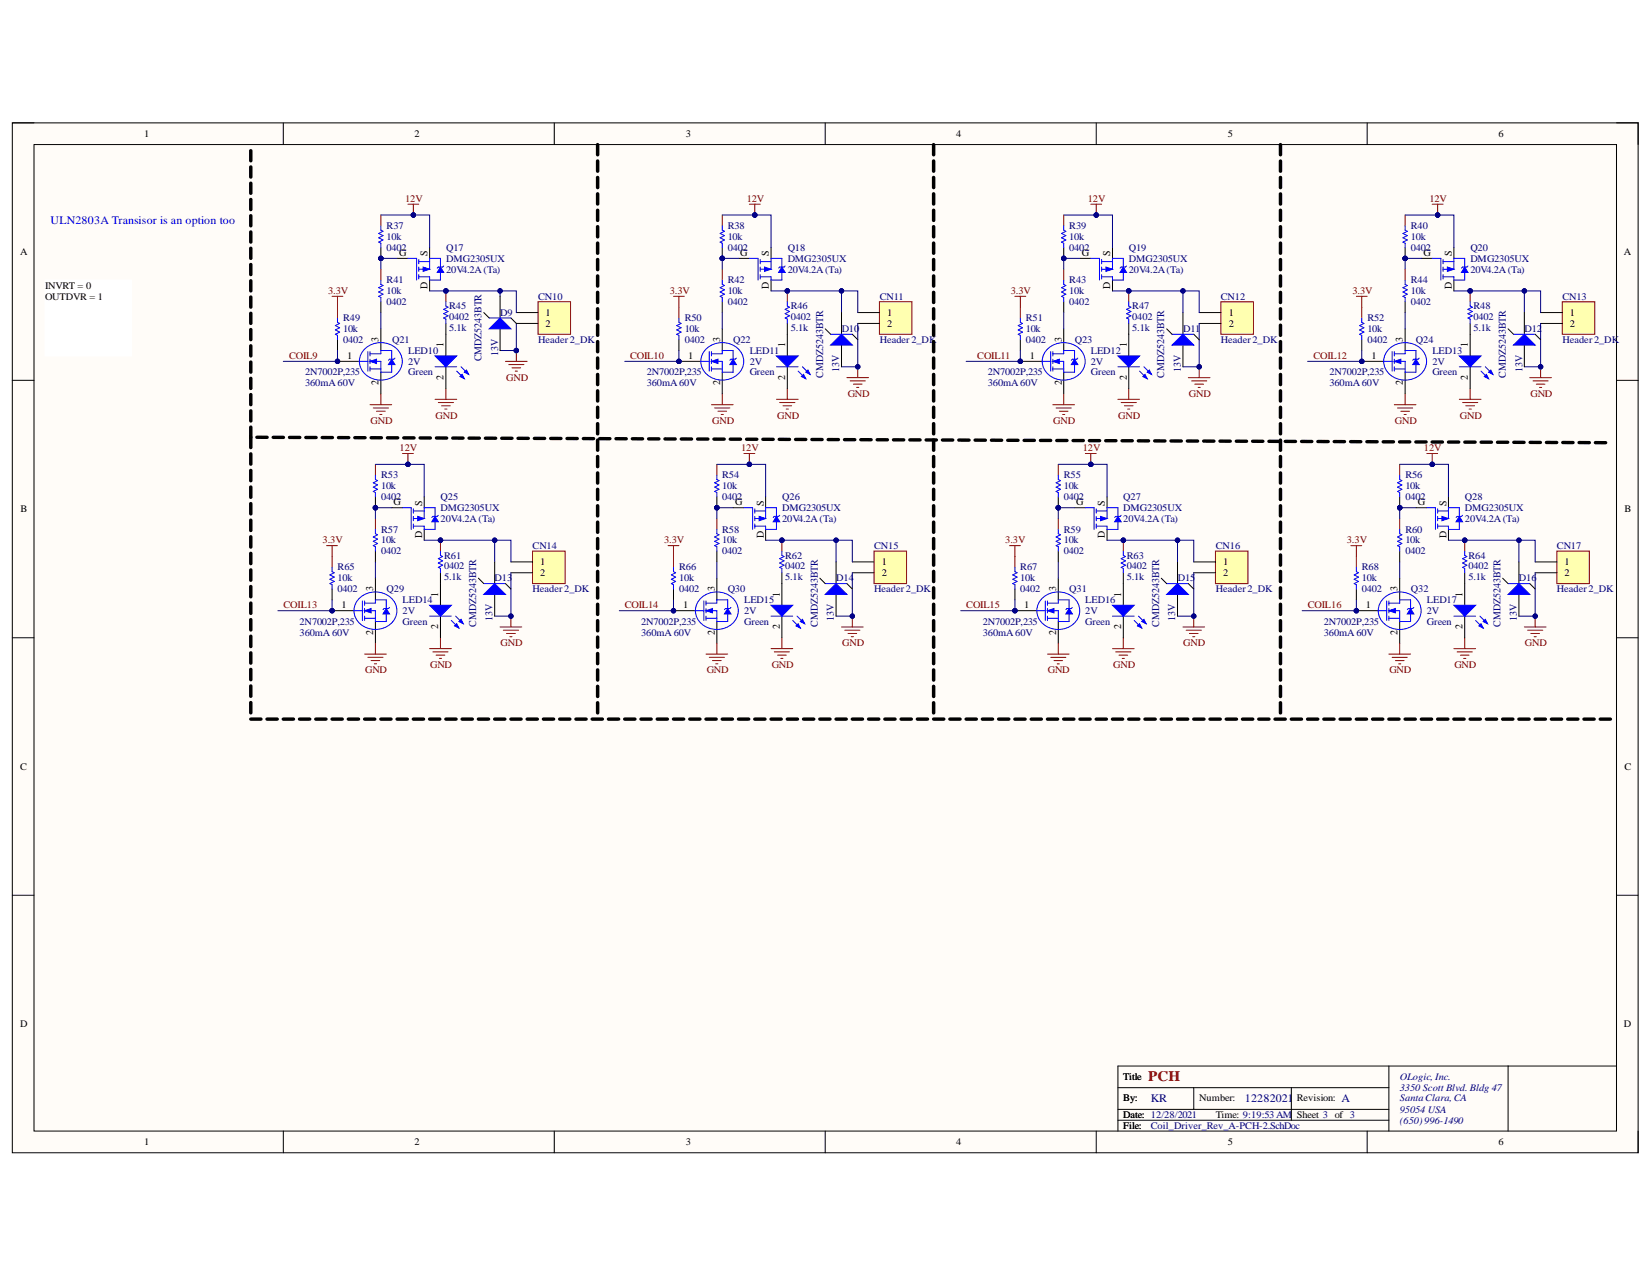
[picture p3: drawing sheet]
<svg xmlns="http://www.w3.org/2000/svg" width="279mm" height="216mm" viewBox="0 0 279 216" stroke-linecap="round" stroke-linejoin="round" font-family="sans-serif">
<defs><g id="words">
<text font-size="2.5" fill="#800000" x="194.2" y="182.8">PCH</text>
<text font-size="1.9" fill="#00f" x="8.5" y="37.9">ULN2803A Transisor is an option too</text>
<g font-size="1.9" fill="#000080">
<text x="194.6" y="186.4">KR</text>
<text x="210.5" y="186.4">12282021</text>
<text x="226.9" y="186.4">A</text>
</g>
<g font-size="1.8">
<text x="72.3" y="43.3" transform="rotate(-90 72.3 43.3)">S</text>
<text x="130" y="43.3" transform="rotate(-90 130 43.3)">S</text>
<text x="187.8" y="43.3" transform="rotate(-90 187.8 43.3)">S</text>
<text x="245.6" y="43.3" transform="rotate(-90 245.6 43.3)">S</text>
<text x="72.3" y="48.9" transform="rotate(-90 72.3 48.9)">D</text>
<text x="130" y="48.9" transform="rotate(-90 130 48.9)">D</text>
<text x="187.8" y="48.9" transform="rotate(-90 187.8 48.9)">D</text>
<text x="245.6" y="48.9" transform="rotate(-90 245.6 48.9)">D</text>
<text x="64" y="57.8" transform="rotate(-90 64 57.8)">3</text>
<text x="75" y="58.7" transform="rotate(-90 75 58.7)">1</text>
<text x="121.8" y="57.8" transform="rotate(-90 121.8 57.8)">3</text>
<text x="132.8" y="58.7" transform="rotate(-90 132.8 58.7)">1</text>
<text x="179.6" y="57.8" transform="rotate(-90 179.6 57.8)">3</text>
<text x="190.6" y="58.7" transform="rotate(-90 190.6 58.7)">1</text>
<text x="237.3" y="57.8" transform="rotate(-90 237.3 57.8)">3</text>
<text x="248.3" y="58.7" transform="rotate(-90 248.3 58.7)">1</text>
<text x="64" y="65.1" transform="rotate(-90 64 65.1)">2</text>
<text x="75" y="64.3" transform="rotate(-90 75 64.3)">2</text>
<text x="121.8" y="65.1" transform="rotate(-90 121.8 65.1)">2</text>
<text x="132.8" y="64.3" transform="rotate(-90 132.8 64.3)">2</text>
<text x="179.6" y="65.1" transform="rotate(-90 179.6 65.1)">2</text>
<text x="190.6" y="64.3" transform="rotate(-90 190.6 64.3)">2</text>
<text x="237.3" y="65.1" transform="rotate(-90 237.3 65.1)">2</text>
<text x="248.3" y="64.3" transform="rotate(-90 248.3 64.3)">2</text>
<text x="71.4" y="85.5" transform="rotate(-90 71.4 85.5)">S</text>
<text x="129.2" y="85.5" transform="rotate(-90 129.2 85.5)">S</text>
<text x="186.9" y="85.5" transform="rotate(-90 186.9 85.5)">S</text>
<text x="244.6" y="85.5" transform="rotate(-90 244.6 85.5)">S</text>
<text x="71.4" y="91" transform="rotate(-90 71.4 91)">D</text>
<text x="129.2" y="91" transform="rotate(-90 129.2 91)">D</text>
<text x="186.9" y="91" transform="rotate(-90 186.9 91)">D</text>
<text x="244.6" y="91" transform="rotate(-90 244.6 91)">D</text>
<text x="63.1" y="100" transform="rotate(-90 63.1 100)">3</text>
<text x="74.1" y="100.9" transform="rotate(-90 74.1 100.9)">1</text>
<text x="120.9" y="100" transform="rotate(-90 120.9 100)">3</text>
<text x="131.9" y="100.9" transform="rotate(-90 131.9 100.9)">1</text>
<text x="178.6" y="100" transform="rotate(-90 178.6 100)">3</text>
<text x="189.6" y="100.9" transform="rotate(-90 189.6 100.9)">1</text>
<text x="236.3" y="100" transform="rotate(-90 236.3 100)">3</text>
<text x="247.3" y="100.9" transform="rotate(-90 247.3 100.9)">1</text>
<text x="63.1" y="107.3" transform="rotate(-90 63.1 107.3)">2</text>
<text x="74.1" y="106.4" transform="rotate(-90 74.1 106.4)">2</text>
<text x="120.9" y="107.3" transform="rotate(-90 120.9 107.3)">2</text>
<text x="131.9" y="106.4" transform="rotate(-90 131.9 106.4)">2</text>
<text x="178.6" y="107.3" transform="rotate(-90 178.6 107.3)">2</text>
<text x="189.6" y="106.4" transform="rotate(-90 189.6 106.4)">2</text>
<text x="236.3" y="107.3" transform="rotate(-90 236.3 107.3)">2</text>
<text x="247.3" y="106.4" transform="rotate(-90 247.3 106.4)">2</text>
</g>
<g font-size="1.8" fill="#000080">
<text x="81.5" y="61.1" transform="rotate(-90 81.5 61.1)">CMDZ5243BTR</text>
<text x="84.2" y="60.2" transform="rotate(-90 84.2 60.2)">13V</text>
<text x="139.2" y="63.9" transform="rotate(-90 139.2 63.9)">CMDZ5243BTR</text>
<text x="141.9" y="62.9" transform="rotate(-90 141.9 62.9)">13V</text>
<text x="196.9" y="63.9" transform="rotate(-90 196.9 63.9)">CMDZ5243BTR</text>
<text x="199.7" y="62.9" transform="rotate(-90 199.7 62.9)">13V</text>
<text x="254.7" y="63.9" transform="rotate(-90 254.7 63.9)">CMDZ5243BTR</text>
<text x="257.5" y="62.9" transform="rotate(-90 257.5 62.9)">13V</text>
<text x="80.5" y="106" transform="rotate(-90 80.5 106)">CMDZ5243BTR</text>
<text x="83.3" y="105" transform="rotate(-90 83.3 105)">13V</text>
<text x="138.3" y="106" transform="rotate(-90 138.3 106)">CMDZ5243BTR</text>
<text x="141" y="105" transform="rotate(-90 141 105)">13V</text>
<text x="196.1" y="106" transform="rotate(-90 196.1 106)">CMDZ5243BTR</text>
<text x="198.8" y="105" transform="rotate(-90 198.8 105)">13V</text>
<text x="253.8" y="106" transform="rotate(-90 253.8 106)">CMDZ5243BTR</text>
<text x="256.6" y="105" transform="rotate(-90 256.6 105)">13V</text>
</g>
<g font-size="1.7">
<text x="24.4" y="23.2">1</text>
<text x="70.1" y="23.2">2</text>
<text x="116" y="23.2">3</text>
<text x="161.7" y="23.2">4</text>
<text x="207.7" y="23.2">5</text>
<text x="253.4" y="23.2">6</text>
<text x="3.4" y="43">A</text>
<text x="67.5" y="43.3">G</text>
<text x="125.2" y="43.3">G</text>
<text x="183" y="43.3">G</text>
<text x="240.7" y="43.3">G</text>
<text x="274.7" y="43">A</text>
<text x="7.6" y="48.8">INVRT = 0</text>
<text x="7.6" y="50.7">OUTDVR = 1</text>
<text x="92.3" y="53.4">1</text>
<text x="150.1" y="53.4">1</text>
<text x="207.8" y="53.4">1</text>
<text x="265.5" y="53.4">1</text>
<text x="92.3" y="55.2">2</text>
<text x="150.1" y="55.2">2</text>
<text x="207.8" y="55.2">2</text>
<text x="265.5" y="55.2">2</text>
<text x="58.7" y="60.7">1</text>
<text x="116.4" y="60.7">1</text>
<text x="174.2" y="60.7">1</text>
<text x="231.9" y="60.7">1</text>
<text x="3.5" y="86.6">B</text>
<text x="66.6" y="85.4">G</text>
<text x="124.3" y="85.4">G</text>
<text x="182" y="85.4">G</text>
<text x="239.8" y="85.4">G</text>
<text x="274.7" y="86.6">B</text>
<text x="91.4" y="95.6">1</text>
<text x="149.1" y="95.6">1</text>
<text x="206.9" y="95.6">1</text>
<text x="264.6" y="95.6">1</text>
<text x="91.4" y="97.3">2</text>
<text x="149.1" y="97.3">2</text>
<text x="206.9" y="97.3">2</text>
<text x="264.6" y="97.3">2</text>
<text x="57.8" y="102.8">1</text>
<text x="115.5" y="102.8">1</text>
<text x="173.2" y="102.8">1</text>
<text x="231" y="102.8">1</text>
<text x="3.4" y="130.2">C</text>
<text x="274.7" y="130.2">C</text>
<text x="3.4" y="173.6">D</text>
<text x="274.7" y="173.6">D</text>
<text x="190" y="182.6">Title</text>
<text x="190" y="186.2">By:</text>
<text x="190" y="189">Date: 12/28/2021</text>
<text x="190" y="190.9">File:</text>
<text x="190" y="189">Date:</text>
<text x="202.8" y="186.2">Number:</text>
<text x="205.6" y="189">Time: 9:19:53AM</text>
<text x="219.3" y="186.2">Revision:</text>
<text x="219.3" y="189">Sheet 3 of 3</text>
<text x="24.4" y="193.6">1</text>
<text x="70.1" y="193.6">2</text>
<text x="116" y="193.6">3</text>
<text x="161.7" y="193.6">4</text>
<text x="207.7" y="193.6">5</text>
<text x="253.4" y="193.6">6</text>
</g>
<g font-size="1.7" fill="#800000">
<text x="68.5" y="34.2">12V</text>
<text x="126.3" y="34.2">12V</text>
<text x="184" y="34.2">12V</text>
<text x="241.7" y="34.2">12V</text>
<text x="55.5" y="49.7">3.3V</text>
<text x="113.3" y="49.7">3.3V</text>
<text x="171" y="49.7">3.3V</text>
<text x="228.7" y="49.7">3.3V</text>
<text x="48.9" y="60.7">COIL9</text>
<text x="85.6" y="64.4">GND</text>
<text x="106.6" y="60.7">COIL10</text>
<text x="165.3" y="60.7">COIL11</text>
<text x="222.1" y="60.7">COIL12</text>
<text x="62.7" y="71.7">GND</text>
<text x="73.7" y="70.8">GND</text>
<text x="120.5" y="71.7">GND</text>
<text x="131.4" y="70.8">GND</text>
<text x="143.4" y="67.2">GND</text>
<text x="178.1" y="71.7">GND</text>
<text x="189.1" y="70.8">GND</text>
<text x="201.1" y="67.2">GND</text>
<text x="235.9" y="71.7">GND</text>
<text x="246.9" y="70.8">GND</text>
<text x="258.8" y="67.2">GND</text>
<text x="67.6" y="76.3">12V</text>
<text x="125.4" y="76.3">12V</text>
<text x="183.1" y="76.3">12V</text>
<text x="240.8" y="76.3">12V</text>
<text x="54.6" y="91.8">3.3V</text>
<text x="112.3" y="91.8">3.3V</text>
<text x="170" y="91.8">3.3V</text>
<text x="227.8" y="91.8">3.3V</text>
<text x="48" y="102.8">COIL13</text>
<text x="105.6" y="102.8">COIL14</text>
<text x="163.4" y="102.8">COIL15</text>
<text x="221.2" y="102.8">COIL16</text>
<text x="61.7" y="113.8">GND</text>
<text x="72.7" y="113">GND</text>
<text x="84.7" y="109.3">GND</text>
<text x="119.5" y="113.8">GND</text>
<text x="130.5" y="113">GND</text>
<text x="142.4" y="109.3">GND</text>
<text x="177.2" y="113.8">GND</text>
<text x="188.3" y="113">GND</text>
<text x="200.1" y="109.3">GND</text>
<text x="235" y="113.8">GND</text>
<text x="246" y="113">GND</text>
<text x="257.9" y="109.3">GND</text>
</g>
<g font-size="1.7" fill="#000080">
<text x="65.4" y="40.6">10k</text>
<text x="65.4" y="38.7">R37</text>
<text x="123.1" y="40.6">10k</text>
<text x="123.1" y="38.7">R38</text>
<text x="180.8" y="40.6">10k</text>
<text x="180.8" y="38.7">R39</text>
<text x="238.6" y="40.6">10k</text>
<text x="238.6" y="38.7">R40</text>
<text x="65.4" y="42.4">0402</text>
<text x="65.4" y="47.9">R41</text>
<text x="75.5" y="46.1">20V4.2A(Ta)</text>
<text x="75.5" y="42.4">Q17</text>
<text x="75.5" y="44.2">DMG2305UX</text>
<text x="123.1" y="42.4">0402</text>
<text x="123.1" y="47.9">R42</text>
<text x="133.2" y="46.1">20V4.2A(Ta)</text>
<text x="133.2" y="42.4">Q18</text>
<text x="133.2" y="44.2">DMG2305UX</text>
<text x="180.8" y="42.4">0402</text>
<text x="180.8" y="47.9">R43</text>
<text x="190.9" y="46.1">20V4.2A(Ta)</text>
<text x="190.9" y="42.4">Q19</text>
<text x="190.9" y="44.2">DMG2305UX</text>
<text x="238.6" y="42.4">0402</text>
<text x="238.6" y="47.9">R44</text>
<text x="248.7" y="46.1">20V4.2A(Ta)</text>
<text x="248.7" y="42.4">Q20</text>
<text x="248.7" y="44.2">DMG2305UX</text>
<text x="65.4" y="49.7">10k</text>
<text x="65.4" y="51.6">0402</text>
<text x="76" y="52.3">R45</text>
<text x="84.6" y="53.4">D9</text>
<text x="91" y="50.7">CN10</text>
<text x="123.1" y="49.7">10k</text>
<text x="123.1" y="51.6">0402</text>
<text x="133.7" y="52.3">R46</text>
<text x="148.8" y="50.7">CN11</text>
<text x="180.8" y="49.7">10k</text>
<text x="180.8" y="51.6">0402</text>
<text x="191.5" y="52.3">R47</text>
<text x="206.5" y="50.7">CN12</text>
<text x="238.6" y="49.7">10k</text>
<text x="238.6" y="51.6">0402</text>
<text x="249.2" y="52.3">R48</text>
<text x="264.2" y="50.7">CN13</text>
<text x="58" y="56.2">10k</text>
<text x="58" y="57.9">0402</text>
<text x="58" y="54.3">R49</text>
<text x="66.3" y="57.9">Q21</text>
<text x="69" y="59.8">LED10</text>
<text x="76" y="54.1">0402</text>
<text x="76" y="56">5.1k</text>
<text x="91" y="57.9">Header2_DK</text>
<text x="115.8" y="56.2">10k</text>
<text x="115.8" y="57.9">0402</text>
<text x="115.8" y="54.3">R50</text>
<text x="124" y="57.9">Q22</text>
<text x="126.8" y="59.8">LED11</text>
<text x="133.7" y="54.1">0402</text>
<text x="133.7" y="56">5.1k</text>
<text x="142.4" y="56.2">D10</text>
<text x="148.8" y="57.9">Header2_DK</text>
<text x="173.5" y="56.2">10k</text>
<text x="173.5" y="57.9">0402</text>
<text x="173.5" y="54.3">R51</text>
<text x="181.8" y="57.9">Q23</text>
<text x="184.5" y="59.8">LED12</text>
<text x="191.5" y="54.1">0402</text>
<text x="191.5" y="56">5.1k</text>
<text x="200.1" y="56.2">D11</text>
<text x="206.5" y="57.9">Header2_DK</text>
<text x="231.3" y="56.2">10k</text>
<text x="231.3" y="57.9">0402</text>
<text x="231.3" y="54.3">R52</text>
<text x="239.5" y="57.9">Q24</text>
<text x="242.3" y="59.8">LED13</text>
<text x="249.2" y="54.1">0402</text>
<text x="249.2" y="56">5.1k</text>
<text x="257.8" y="56.2">D12</text>
<text x="264.2" y="57.9">Header2_DK</text>
<text x="51.6" y="65.3">360mA60V</text>
<text x="51.6" y="63.4">2N7002P,235</text>
<text x="69" y="61.7">2V</text>
<text x="69" y="63.4">Green</text>
<text x="109.4" y="65.3">360mA60V</text>
<text x="109.4" y="63.4">2N7002P,235</text>
<text x="126.8" y="61.7">2V</text>
<text x="126.8" y="63.4">Green</text>
<text x="167.1" y="65.3">360mA60V</text>
<text x="167.1" y="63.4">2N7002P,235</text>
<text x="184.5" y="61.7">2V</text>
<text x="184.5" y="63.4">Green</text>
<text x="224.8" y="65.3">360mA60V</text>
<text x="224.8" y="63.4">2N7002P,235</text>
<text x="242.3" y="61.7">2V</text>
<text x="242.3" y="63.4">Green</text>
<text x="64.5" y="82.7">10k</text>
<text x="64.5" y="80.9">R53</text>
<text x="122.1" y="82.7">10k</text>
<text x="122.1" y="80.9">R54</text>
<text x="179.9" y="82.7">10k</text>
<text x="179.9" y="80.9">R55</text>
<text x="237.7" y="82.7">10k</text>
<text x="237.7" y="80.9">R56</text>
<text x="64.5" y="84.6">0402</text>
<text x="74.5" y="88.2">20V4.2A(Ta)</text>
<text x="74.5" y="84.6">Q25</text>
<text x="74.5" y="86.3">DMG2305UX</text>
<text x="122.1" y="84.6">0402</text>
<text x="132.3" y="88.2">20V4.2A(Ta)</text>
<text x="132.3" y="84.6">Q26</text>
<text x="132.3" y="86.3">DMG2305UX</text>
<text x="179.9" y="84.6">0402</text>
<text x="190" y="88.2">20V4.2A(Ta)</text>
<text x="190" y="84.6">Q27</text>
<text x="190" y="86.3">DMG2305UX</text>
<text x="237.7" y="84.6">0402</text>
<text x="247.8" y="88.2">20V4.2A(Ta)</text>
<text x="247.8" y="84.6">Q28</text>
<text x="247.8" y="86.3">DMG2305UX</text>
<text x="64.5" y="91.8">10k</text>
<text x="64.5" y="93.7">0402</text>
<text x="64.5" y="90.1">R57</text>
<text x="75.1" y="94.5">R61</text>
<text x="90.1" y="92.8">CN14</text>
<text x="122.1" y="91.8">10k</text>
<text x="122.1" y="93.7">0402</text>
<text x="122.1" y="90.1">R58</text>
<text x="132.8" y="94.5">R62</text>
<text x="147.9" y="92.8">CN15</text>
<text x="179.9" y="91.8">10k</text>
<text x="179.9" y="93.7">0402</text>
<text x="179.9" y="90.1">R59</text>
<text x="190.6" y="94.5">R63</text>
<text x="205.6" y="92.8">CN16</text>
<text x="237.7" y="91.8">10k</text>
<text x="237.7" y="93.7">0402</text>
<text x="237.7" y="90.1">R60</text>
<text x="248.3" y="94.5">R64</text>
<text x="263.3" y="92.8">CN17</text>
<text x="57.1" y="98.3">10k</text>
<text x="57.1" y="100.1">0402</text>
<text x="57.1" y="96.4">R65</text>
<text x="65.4" y="100.1">Q29</text>
<text x="68.1" y="102">LED14</text>
<text x="75.1" y="96.2">0402</text>
<text x="75.1" y="98.1">5.1k</text>
<text x="83.7" y="98.3">D13</text>
<text x="90.1" y="100.1">Header2_DK</text>
<text x="114.9" y="98.3">10k</text>
<text x="114.9" y="100.1">0402</text>
<text x="114.9" y="96.4">R66</text>
<text x="123.1" y="100.1">Q30</text>
<text x="125.9" y="102">LED15</text>
<text x="132.8" y="96.2">0402</text>
<text x="132.8" y="98.1">5.1k</text>
<text x="141.4" y="98.3">D14</text>
<text x="147.9" y="100.1">Header2_DK</text>
<text x="172.6" y="98.3">10k</text>
<text x="172.6" y="100.1">0402</text>
<text x="172.6" y="96.4">R67</text>
<text x="180.8" y="100.1">Q31</text>
<text x="183.6" y="102">LED16</text>
<text x="190.6" y="96.2">0402</text>
<text x="190.6" y="98.1">5.1k</text>
<text x="199.2" y="98.3">D15</text>
<text x="205.6" y="100.1">Header2_DK</text>
<text x="230.3" y="98.3">10k</text>
<text x="230.3" y="100.1">0402</text>
<text x="230.3" y="96.4">R68</text>
<text x="238.6" y="100.1">Q32</text>
<text x="241.3" y="102">LED17</text>
<text x="248.3" y="96.2">0402</text>
<text x="248.3" y="98.1">5.1k</text>
<text x="256.9" y="98.3">D16</text>
<text x="263.3" y="100.1">Header2_DK</text>
<text x="50.7" y="107.5">360mA60V</text>
<text x="50.7" y="105.6">2N7002P,235</text>
<text x="68.1" y="103.8">2V</text>
<text x="68.1" y="105.6">Green</text>
<text x="108.4" y="107.5">360mA60V</text>
<text x="108.4" y="105.6">2N7002P,235</text>
<text x="125.9" y="103.8">2V</text>
<text x="125.9" y="105.6">Green</text>
<text x="166.2" y="107.5">360mA60V</text>
<text x="166.2" y="105.6">2N7002P,235</text>
<text x="183.6" y="103.8">2V</text>
<text x="183.6" y="105.6">Green</text>
<text x="223.9" y="107.5">360mA60V</text>
<text x="223.9" y="105.6">2N7002P,235</text>
<text x="241.3" y="103.8">2V</text>
<text x="241.3" y="105.6">Green</text>
<text x="236.8" y="182.6">OLogic, Inc.</text>
<text x="236.8" y="184.5">3350 Scott Blvd. Bldg 47</text>
<text x="194.6" y="190.9">Coil_Driver_Rev_A-PCH-2.SchDoc</text>
<text x="236.8" y="186.2">SantaClara, CA</text>
<text x="236.8" y="188.1">95054 USA</text>
<text x="236.8" y="189.9">(650)996-1490</text>
</g>
</g></defs>
<path d="M2.1 20.8h275v174.1h-275z" fill-rule="evenodd" fill="#fffcf8"/>
<path d="M2.1 20.8h275v174.1h-275z" fill="none" stroke="#000" stroke-width=".17"/>
<path d="M5.8 24.4h267.6v166.8h-267.6z" fill-rule="evenodd" fill="#fffcf8"/>
<g fill="none" stroke="#000" stroke-width=".17">
<path d="M2.1 20.8h3.7M5.8 24.4h267.6v166.8h-267.6zM47.9 20.8v3.6M93.7 20.8v3.6M139.6 20.8v3.6M185.4 20.8v3.6M231.2 20.8v3.6M273.4 20.8h3.7v3.6M240.4 43.7h1.8M245.9 41.9v1.8M245.9 47.3v1.9M2.1 64.3h3.7"/>
<path d="M273.4 64.3h3.7M2.1 107.8h3.7M273.4 107.8h3.7M2.1 151.4h3.7M273.4 151.4h3.7M47.9 191.2v3.7M93.7 191.2v3.7M139.6 191.2v3.7M185.4 191.2v3.7M189.1 183.9h45.8M189.1 189.4h45.8M189.1 187.6h45.8"/>
<path d="M201.9 183.9v3.7M218.4 183.9v5.5M231.2 191.2v3.7M234.9 180.2v11M255.1 180.2v11M273.4 180.2h-84.3v11M277.1 191.2v3.7"/>
</g>
<path d="M242.2 43.7h1.5v3.6M244.1 44.2h1.8M244.1 46.8h1.8M244.1 43.9v.7M244.1 45.2v.7M244.1 46.4v.8M247.7 45.2v-1.5h-1.8v1.8h-1.8M247.7 46.1v1.2h-1.8" fill="none" stroke="#00f" stroke-width=".17"/>
<path d="M247.7 45.2l.6 .9h-1.1z" fill="#00f"/>
<path d="M245.9 46.8v.5M247.7 45.2l.6 .9h-1.1zM248.3 45l-.2 .2h-.7l-.2 .1" fill="none" stroke="#00f" stroke-width=".17"/>
<path d="M244.8 45.2l1.1 .3-1.1 .4z" fill="#00f"/>
<path d="M244.8 45.2l1.1 .3-1.1 .4z" fill="none" stroke="#00f" stroke-width=".17"/>
<path d="M264.2 51h5.5v5.5h-5.5z" fill-rule="evenodd" fill="#ffffb0"/>
<path d="M264.2 51h5.5v5.5h-5.5zM258.7 63.9h3.7M259.3 64.4h2.5M259.8 65h1.5M260.4 65.5h.3M260.6 62v1.9" fill="none" stroke="#800000" stroke-width=".17"/>
<path d="M260.6 52.8h3.6M260.6 54.7h3.6" fill="none" stroke="#000" stroke-width=".17"/>
<circle cx="260.6" cy="62" r=".37" fill="#000080"/>
<circle cx="260.6" cy="62" r=".37" fill="none" stroke="#000080" stroke-width=".17"/>
<path d="M242.2 34.5h1.9M243.1 34.5v1.9" fill="none" stroke="#800000" stroke-width=".17"/>
<circle cx="243.1" cy="36.4" r=".37" fill="#000080"/>
<circle cx="243.1" cy="36.4" r=".37" fill="none" stroke="#000080" stroke-width=".17"/>
<circle cx="237.6" cy="43.7" r=".37" fill="#000080"/>
<circle cx="237.6" cy="43.7" r=".37" fill="none" stroke="#000080" stroke-width=".17"/>
<path d="M237.6 36.4v1.8" fill="none" stroke="#bf0000" stroke-width=".17"/>
<path d="M237.6 41.9v1.8" fill="none" stroke="#000" stroke-width=".17"/>
<circle cx="237.6" cy="43.7" r=".37" fill="#000080"/>
<circle cx="237.6" cy="43.7" r=".37" fill="none" stroke="#000080" stroke-width=".17"/>
<path d="M237.6 38.2v.7l.4 .2-.7 .4 .7 .3-.7 .4 .7 .4-.7 .3 .3 .2v.8" fill="none" stroke="#00f" stroke-width=".17"/>
<path d="M246.8 67.5h3.7M247.4 68.1h2.5M247.9 68.6h1.5M248.5 69.2h.3M248.6 65.7v1.8" fill="none" stroke="#800000" stroke-width=".17"/>
<path d="M248.6 56.5v3.7M248.6 62v3.7" fill="none" stroke="#000" stroke-width=".17"/>
<path d="M246.8 60.2h3.7l-1.9 1.8z" fill="#00f"/>
<path d="M246.8 60.2h3.7l-1.9 1.8zM250.5 62.7l1.3 1.3M251.2 62l1.3 1.3" fill="none" stroke="#00f" stroke-width=".17"/>
<path d="M251 63.7l.4-.4 .4 .7z" fill="#00f"/>
<path d="M251 63.7l.4-.4 .4 .7z" fill="none" stroke="#00f" stroke-width=".17"/>
<path d="M251.8 62.9l.3-.3 .4 .7z" fill="#00f"/>
<path d="M246.8 62h3.7M251.8 62.9l.3-.3 .4 .7z" fill="none" stroke="#00f" stroke-width=".17"/>
<circle cx="248.6" cy="49.2" r=".37" fill="#000080"/>
<circle cx="248.6" cy="49.2" r=".37" fill="none" stroke="#000080" stroke-width=".17"/>
<path d="M248.6 49.2v1.8" fill="none" stroke="#bf0000" stroke-width=".17"/>
<circle cx="248.6" cy="49.2" r=".37" fill="#000080"/>
<circle cx="248.6" cy="49.2" r=".37" fill="none" stroke="#000080" stroke-width=".17"/>
<path d="M248.6 54.7v1.8" fill="none" stroke="#000" stroke-width=".17"/>
<path d="M248.6 51v.7l.4 .2-.7 .4 .7 .4-.7 .3 .7 .4-.7 .4 .3 .1v.8" fill="none" stroke="#00f" stroke-width=".17"/>
<circle cx="230.3" cy="61.1" r=".37" fill="#000080"/>
<circle cx="230.3" cy="61.1" r=".37" fill="none" stroke="#000080" stroke-width=".17"/>
<path d="M237.6 55.6v3.7M230.3 61.1h3.7" fill="none" stroke="#000" stroke-width=".17"/>
<circle cx="230.3" cy="61.1" r=".37" fill="#000080"/>
<circle cx="230.3" cy="61.1" r=".37" fill="none" stroke="#000080" stroke-width=".17"/>
<path d="M237.6 62.9v3.7" fill="none" stroke="#000" stroke-width=".17"/>
<path d="M235.4 59.4v3.3M235.8 59.8h1.8M235.8 59.4v.8M234 61.1h1.4M235.8 61.1h1.8v1.8M235.8 62.4h1.8M235.8 60.7v.8M235.8 62v.7" fill="none" stroke="#00f" stroke-width=".17"/>
<path d="M235.8 61.1l1.1-.4v.8z" fill="#00f"/>
<path d="M237.6 59.8v-.5h1.9v1.4M235.8 61.1l1.1-.4v.8zM239.5 61.6v1.3h-1.9" fill="none" stroke="#00f" stroke-width=".17"/>
<path d="M239.5 60.7l.5 .9h-1.1z" fill="#00f"/>
<path d="M230.3 53.8v.7l.4 .2-.8 .3 .8 .4-.8 .4 .8 .3-.8 .4 .4 .2v.7M235.1 58.9a3.8 3.8 0 0 1 6.1 1.6 3.4 3.4 0 0 1-4.3 3.7 3.1 3.1 0 0 1-2.7-2.1 3.1 3.1 0 0 1 .9-3.2zM237.6 47.3v.8l.4 .2-.7 .3 .7 .4-.7 .4 .7 .3-.7 .4 .3 .2v.7M239.5 60.7l.5 .9h-1.1zM240 60.5l-.2 .2h-.7l-.2 .2" fill="none" stroke="#00f" stroke-width=".17"/>
<path d="M230.3 51.9v1.9M237.6 45.5v1.8" fill="none" stroke="#bf0000" stroke-width=".17"/>
<path d="M230.3 57.4v1.9M237.6 51v1.8" fill="none" stroke="#000" stroke-width=".17"/>
<path d="M235.8 68.4h3.7M236.4 69h2.5M236.9 69.5h1.5M237.5 70.1h.3M237.6 66.6v1.8" fill="none" stroke="#800000" stroke-width=".17"/>
<circle cx="237.6" cy="43.7" r=".37" fill="#000080"/>
<circle cx="237.6" cy="43.7" r=".37" fill="none" stroke="#000080" stroke-width=".17"/>
<path d="M229.4 50.1h1.8M230.3 50.1v1.8" fill="none" stroke="#800000" stroke-width=".17"/>
<path d="M7.6 47.3h14.7v12.9h-14.7z" fill-rule="evenodd" fill="#fff"/>
<path d="M7.6 47.3h14.7v12.9h-14.7z" fill="none" stroke="#fff" stroke-width=".17"/>
<path d="M182.7 43.7h1.8M188.2 41.9v1.8M188.2 47.3v1.9" fill="none" stroke="#000" stroke-width=".17"/>
<path d="M184.5 43.7h1.5v3.6M186.3 44.2h1.9M186.3 46.8h1.9M186.3 43.9v.7M186.3 45.2v.7M186.3 46.4v.8M190 45.2v-1.5h-1.8v1.8h-1.9M190 46.1v1.2h-1.8" fill="none" stroke="#00f" stroke-width=".17"/>
<path d="M190 45.2l.5 .9h-1.1z" fill="#00f"/>
<path d="M188.2 46.8v.5M190 45.2l.5 .9h-1.1zM190.5 45l-.1 .2h-.8l-.2 .1" fill="none" stroke="#00f" stroke-width=".17"/>
<path d="M187.1 45.2l1.1 .3-1.1 .4z" fill="#00f"/>
<path d="M187.1 45.2l1.1 .3-1.1 .4z" fill="none" stroke="#00f" stroke-width=".17"/>
<path d="M206.5 51h5.5v5.5h-5.5z" fill-rule="evenodd" fill="#ffffb0"/>
<path d="M206.5 51h5.5v5.5h-5.5zM201 63.9h3.6M201.5 64.4h2.6M202.1 65h1.4M202.6 65.5h.4M202.8 62v1.9" fill="none" stroke="#800000" stroke-width=".17"/>
<path d="M202.8 52.8h3.7M202.8 54.7h3.7" fill="none" stroke="#000" stroke-width=".17"/>
<circle cx="202.8" cy="62" r=".37" fill="#000080"/>
<circle cx="202.8" cy="62" r=".37" fill="none" stroke="#000080" stroke-width=".17"/>
<path d="M184.5 34.5h1.8M185.4 34.5v1.9" fill="none" stroke="#800000" stroke-width=".17"/>
<circle cx="185.4" cy="36.4" r=".37" fill="#000080"/>
<circle cx="185.4" cy="36.4" r=".37" fill="none" stroke="#000080" stroke-width=".17"/>
<circle cx="179.9" cy="43.7" r=".37" fill="#000080"/>
<circle cx="179.9" cy="43.7" r=".37" fill="none" stroke="#000080" stroke-width=".17"/>
<path d="M179.9 36.4v1.8" fill="none" stroke="#bf0000" stroke-width=".17"/>
<path d="M179.9 41.9v1.8" fill="none" stroke="#000" stroke-width=".17"/>
<circle cx="179.9" cy="43.7" r=".37" fill="#000080"/>
<circle cx="179.9" cy="43.7" r=".37" fill="none" stroke="#000080" stroke-width=".17"/>
<path d="M179.9 38.2v.7l.4 .2-.8 .4 .8 .3-.8 .4 .8 .4-.8 .3 .4 .2v.8" fill="none" stroke="#00f" stroke-width=".17"/>
<path d="M189.1 67.5h3.6M189.6 68.1h2.6M190.2 68.6h1.4M190.7 69.2h.4M190.9 65.7v1.8" fill="none" stroke="#800000" stroke-width=".17"/>
<path d="M190.9 56.5v3.7M190.9 62v3.7" fill="none" stroke="#000" stroke-width=".17"/>
<path d="M189.1 60.2h3.6l-1.8 1.8z" fill="#00f"/>
<path d="M189.1 60.2h3.6l-1.8 1.8zM192.7 62.7l1.3 1.3M193.5 62l1.3 1.3" fill="none" stroke="#00f" stroke-width=".17"/>
<path d="M193.3 63.7l.4-.4 .3 .7z" fill="#00f"/>
<path d="M193.3 63.7l.4-.4 .3 .7z" fill="none" stroke="#00f" stroke-width=".17"/>
<path d="M194.4 62.6l.4 .7-.8-.4z" fill="#00f"/>
<path d="M189.1 62h3.6M194.4 62.6l.4 .7-.8-.4z" fill="none" stroke="#00f" stroke-width=".17"/>
<circle cx="190.9" cy="49.2" r=".37" fill="#000080"/>
<circle cx="190.9" cy="49.2" r=".37" fill="none" stroke="#000080" stroke-width=".17"/>
<path d="M190.9 49.2v1.8" fill="none" stroke="#bf0000" stroke-width=".17"/>
<circle cx="190.9" cy="49.2" r=".37" fill="#000080"/>
<circle cx="190.9" cy="49.2" r=".37" fill="none" stroke="#000080" stroke-width=".17"/>
<path d="M190.9 54.7v1.8" fill="none" stroke="#000" stroke-width=".17"/>
<path d="M190.9 51v.7l.4 .2-.8 .4 .8 .4-.8 .3 .8 .4-.8 .4 .4 .1v.8" fill="none" stroke="#00f" stroke-width=".17"/>
<circle cx="172.6" cy="61.1" r=".37" fill="#000080"/>
<circle cx="172.6" cy="61.1" r=".37" fill="none" stroke="#000080" stroke-width=".17"/>
<path d="M179.9 55.6v3.7M172.6 61.1h3.6" fill="none" stroke="#000" stroke-width=".17"/>
<circle cx="172.6" cy="61.1" r=".37" fill="#000080"/>
<circle cx="172.6" cy="61.1" r=".37" fill="none" stroke="#000080" stroke-width=".17"/>
<path d="M179.9 62.9v3.7" fill="none" stroke="#000" stroke-width=".17"/>
<path d="M177.7 59.4v3.3M178.1 59.8h1.8M178.1 59.4v.8M176.2 61.1h1.5M178.1 61.1h1.8v1.8M178.1 62.4h1.8M178.1 60.7v.8M178.1 62v.7" fill="none" stroke="#00f" stroke-width=".17"/>
<path d="M178.1 61.1l1.1-.4v.8z" fill="#00f"/>
<path d="M179.9 59.8v-.5h1.8v1.4M178.1 61.1l1.1-.4v.8zM181.7 61.6v1.3h-1.8" fill="none" stroke="#00f" stroke-width=".17"/>
<path d="M181.7 60.7l.6 .9h-1.1z" fill="#00f"/>
<path d="M172.6 53.8v.7l.3 .2-.7 .3 .7 .4-.7 .4 .7 .3-.7 .4 .4 .2v.7M177.3 58.9a3.8 3.8 0 0 1 6.2 1.6 3.4 3.4 0 0 1-4.3 3.7 3.1 3.1 0 0 1-2.7-2.1 3.1 3.1 0 0 1 .8-3.2zM179.9 47.3v.8l.4 .2-.8 .3 .8 .4-.8 .4 .8 .3-.8 .4 .4 .2v.7M181.7 60.7l.6 .9h-1.1zM182.3 60.5l-.2 .2h-.7l-.2 .2" fill="none" stroke="#00f" stroke-width=".17"/>
<path d="M172.6 51.9v1.9M179.9 45.5v1.8" fill="none" stroke="#bf0000" stroke-width=".17"/>
<path d="M172.6 57.4v1.9M179.9 51v1.8" fill="none" stroke="#000" stroke-width=".17"/>
<path d="M178.1 68.4h3.6M178.6 69h2.6M179.2 69.5h1.4M179.7 70.1h.4M179.9 66.6v1.8" fill="none" stroke="#800000" stroke-width=".17"/>
<circle cx="179.9" cy="43.7" r=".37" fill="#000080"/>
<circle cx="179.9" cy="43.7" r=".37" fill="none" stroke="#000080" stroke-width=".17"/>
<path d="M171.6 50.1h1.9M172.6 50.1v1.8" fill="none" stroke="#800000" stroke-width=".17"/>
<path d="M124.9 43.7h1.8M130.4 41.9v1.8M130.4 47.3v1.9" fill="none" stroke="#000" stroke-width=".17"/>
<path d="M126.7 43.7h1.5v3.6M128.6 44.2h1.8M128.6 46.8h1.8M128.6 43.9v.7M128.6 45.2v.7M128.6 46.4v.8M132.2 45.2v-1.5h-1.8v1.8h-1.8M132.2 46.1v1.2h-1.8" fill="none" stroke="#00f" stroke-width=".17"/>
<path d="M132.2 45.2l.6 .9h-1.1z" fill="#00f"/>
<path d="M130.4 46.8v.5M132.2 45.2l.6 .9h-1.1zM132.8 45l-.2 .2h-.7l-.2 .1" fill="none" stroke="#00f" stroke-width=".17"/>
<path d="M129.3 45.2l1.1 .3-1.1 .4z" fill="#00f"/>
<path d="M129.3 45.2l1.1 .3-1.1 .4z" fill="none" stroke="#00f" stroke-width=".17"/>
<path d="M148.7 51h5.5v5.5h-5.5z" fill-rule="evenodd" fill="#ffffb0"/>
<path d="M148.7 51h5.5v5.5h-5.5zM143.2 63.8h3.7M143.8 64.4h2.6M144.3 64.9h1.5M144.9 65.5h.4M145.1 62v1.8" fill="none" stroke="#800000" stroke-width=".17"/>
<path d="M145.1 52.8h3.6M145.1 54.7h3.6" fill="none" stroke="#000" stroke-width=".17"/>
<circle cx="145.1" cy="62" r=".37" fill="#000080"/>
<circle cx="145.1" cy="62" r=".37" fill="none" stroke="#000080" stroke-width=".17"/>
<path d="M126.7 34.5h1.9M127.7 34.5v1.8" fill="none" stroke="#800000" stroke-width=".17"/>
<circle cx="127.7" cy="36.4" r=".37" fill="#000080"/>
<circle cx="127.7" cy="36.4" r=".37" fill="none" stroke="#000080" stroke-width=".17"/>
<circle cx="122.2" cy="43.7" r=".37" fill="#000080"/>
<circle cx="122.2" cy="43.7" r=".37" fill="none" stroke="#000080" stroke-width=".17"/>
<path d="M122.2 36.3v1.9" fill="none" stroke="#bf0000" stroke-width=".17"/>
<path d="M122.2 41.9v1.8" fill="none" stroke="#000" stroke-width=".17"/>
<circle cx="122.2" cy="43.7" r=".37" fill="#000080"/>
<circle cx="122.2" cy="43.7" r=".37" fill="none" stroke="#000080" stroke-width=".17"/>
<path d="M122.2 38.2v.7l.3 .2-.7 .4 .7 .3-.7 .4 .7 .4-.7 .3 .4 .2v.8" fill="none" stroke="#00f" stroke-width=".17"/>
<path d="M131.3 67.5h3.7M131.9 68.1h2.5M132.4 68.6h1.5M133 69.2h.3M133.2 65.7v1.8" fill="none" stroke="#800000" stroke-width=".17"/>
<path d="M133.2 56.5v3.7M133.2 62v3.7" fill="none" stroke="#000" stroke-width=".17"/>
<path d="M131.3 60.2h3.7l-1.8 1.8z" fill="#00f"/>
<path d="M131.3 60.2h3.7l-1.8 1.8zM135 62.7l1.3 1.3M135.7 62l1.3 1.3" fill="none" stroke="#00f" stroke-width=".17"/>
<path d="M135.5 63.7l.4-.4 .4 .7z" fill="#00f"/>
<path d="M135.5 63.7l.4-.4 .4 .7z" fill="none" stroke="#00f" stroke-width=".17"/>
<path d="M136.3 62.9l.3-.3 .4 .7z" fill="#00f"/>
<path d="M131.3 62h3.7M136.3 62.9l.3-.3 .4 .7z" fill="none" stroke="#00f" stroke-width=".17"/>
<circle cx="133.2" cy="49.2" r=".37" fill="#000080"/>
<circle cx="133.2" cy="49.2" r=".37" fill="none" stroke="#000080" stroke-width=".17"/>
<path d="M133.2 49.2v1.8" fill="none" stroke="#bf0000" stroke-width=".17"/>
<circle cx="133.2" cy="49.2" r=".37" fill="#000080"/>
<circle cx="133.2" cy="49.2" r=".37" fill="none" stroke="#000080" stroke-width=".17"/>
<path d="M133.2 54.7v1.8" fill="none" stroke="#000" stroke-width=".17"/>
<path d="M133.2 51v.7l.3 .2-.7 .4 .7 .4-.7 .3 .7 .4-.7 .4 .4 .1v.8" fill="none" stroke="#00f" stroke-width=".17"/>
<circle cx="114.8" cy="61.1" r=".37" fill="#000080"/>
<circle cx="114.8" cy="61.1" r=".37" fill="none" stroke="#000080" stroke-width=".17"/>
<path d="M122.2 55.6v3.7M114.8 61.1h3.7" fill="none" stroke="#000" stroke-width=".17"/>
<circle cx="114.8" cy="61.1" r=".37" fill="#000080"/>
<circle cx="114.8" cy="61.1" r=".37" fill="none" stroke="#000080" stroke-width=".17"/>
<path d="M122.2 62.9v3.7" fill="none" stroke="#000" stroke-width=".17"/>
<path d="M120 59.4v3.3M120.3 59.8h1.9M120.3 59.4v.8M118.5 61.1h1.5M120.3 61.1h1.9v1.8M120.3 62.4h1.9M120.3 60.7v.8M120.3 62v.7" fill="none" stroke="#00f" stroke-width=".17"/>
<path d="M120.3 61.1l1.1-.4v.8z" fill="#00f"/>
<path d="M122.2 59.8v-.5h1.8v1.4M120.3 61.1l1.1-.4v.8zM124 61.6v1.3h-1.8" fill="none" stroke="#00f" stroke-width=".17"/>
<path d="M124 60.7l.5 .9h-1.1z" fill="#00f"/>
<path d="M114.8 53.8v.7l.4 .2-.7 .3 .7 .4-.7 .4 .7 .3-.7 .4 .3 .2v.7M119.6 58.9a3.8 3.8 0 0 1 6.1 1.6 3.4 3.4 0 0 1-4.3 3.7 3.1 3.1 0 0 1-2.7-2.1 3.1 3.1 0 0 1 .9-3.2zM122.2 47.3v.8l.3 .2-.7 .3 .7 .4-.7 .4 .7 .3-.7 .4 .4 .2v.7M124 60.7l.5 .9h-1.1zM124.5 60.5l-.1 .2h-.8l-.2 .2" fill="none" stroke="#00f" stroke-width=".17"/>
<path d="M114.8 51.9v1.9M122.2 45.5v1.8" fill="none" stroke="#bf0000" stroke-width=".17"/>
<path d="M114.8 57.4v1.9M122.2 51v1.8" fill="none" stroke="#000" stroke-width=".17"/>
<path d="M120.3 68.4h3.7M120.9 69h2.5M121.4 69.5h1.5M122 70.1h.3M122.2 66.6v1.8" fill="none" stroke="#800000" stroke-width=".17"/>
<circle cx="122.2" cy="43.7" r=".37" fill="#000080"/>
<circle cx="122.2" cy="43.7" r=".37" fill="none" stroke="#000080" stroke-width=".17"/>
<path d="M113.9 50.1h1.8M114.8 50.1v1.8" fill="none" stroke="#800000" stroke-width=".17"/>
<path d="M67.2 43.7h1.8M72.7 41.9v1.8M72.7 47.3v1.9" fill="none" stroke="#000" stroke-width=".17"/>
<path d="M69 43.7h1.5v3.6M70.8 44.2h1.9M70.8 46.8h1.9M70.8 43.9v.7M70.8 45.2v.7M70.8 46.4v.8M74.5 45.2v-1.5h-1.8v1.8h-1.9M74.5 46.1v1.2h-1.8" fill="none" stroke="#00f" stroke-width=".17"/>
<path d="M74.5 45.2l.5 .9h-1.1z" fill="#00f"/>
<path d="M72.7 46.8v.5M74.5 45.2l.5 .9h-1.1zM75 45l-.1 .2h-.8l-.2 .1" fill="none" stroke="#00f" stroke-width=".17"/>
<path d="M71.6 45.2l1.1 .3-1.1 .4z" fill="#00f"/>
<path d="M71.6 45.2l1.1 .3-1.1 .4z" fill="none" stroke="#00f" stroke-width=".17"/>
<path d="M91 51h5.5v5.5h-5.5z" fill-rule="evenodd" fill="#ffffb0"/>
<path d="M87.3 59.3v1.8M91 51h5.5v5.5h-5.5zM85.5 61.1h3.7M86 61.6h2.6M86.6 62.2h1.5M87.1 62.7h.4" fill="none" stroke="#800000" stroke-width=".17"/>
<path d="M87.3 52.8h3.7M87.3 54.7h3.7" fill="none" stroke="#000" stroke-width=".17"/>
<circle cx="87.3" cy="59.3" r=".37" fill="#000080"/>
<circle cx="87.3" cy="59.3" r=".37" fill="none" stroke="#000080" stroke-width=".17"/>
<path d="M69 34.5h1.8M69.9 34.5v1.8" fill="none" stroke="#800000" stroke-width=".17"/>
<circle cx="69.9" cy="36.4" r=".37" fill="#000080"/>
<circle cx="69.9" cy="36.4" r=".37" fill="none" stroke="#000080" stroke-width=".17"/>
<circle cx="64.4" cy="43.7" r=".37" fill="#000080"/>
<circle cx="64.4" cy="43.7" r=".37" fill="none" stroke="#000080" stroke-width=".17"/>
<path d="M64.4 36.3v1.9" fill="none" stroke="#bf0000" stroke-width=".17"/>
<path d="M64.4 41.9v1.8" fill="none" stroke="#000" stroke-width=".17"/>
<circle cx="64.4" cy="43.7" r=".37" fill="#000080"/>
<circle cx="64.4" cy="43.7" r=".37" fill="none" stroke="#000080" stroke-width=".17"/>
<path d="M64.4 38.2v.7l.4 .2-.8 .4 .8 .3-.8 .4 .8 .4-.8 .3 .4 .2v.8" fill="none" stroke="#00f" stroke-width=".17"/>
<path d="M73.6 67.5h3.6M74.1 68.1h2.6M74.7 68.6h1.4M75.2 69.2h.4M75.4 65.7v1.8" fill="none" stroke="#800000" stroke-width=".17"/>
<path d="M75.4 56.5v3.7M75.4 62v3.7" fill="none" stroke="#000" stroke-width=".17"/>
<path d="M73.6 60.2h3.6l-1.8 1.8z" fill="#00f"/>
<path d="M73.6 60.2h3.6l-1.8 1.8zM77.2 62.7l1.3 1.3M78 62l1.3 1.3" fill="none" stroke="#00f" stroke-width=".17"/>
<path d="M77.8 63.7l.4-.4 .3 .7z" fill="#00f"/>
<path d="M77.8 63.7l.4-.4 .3 .7z" fill="none" stroke="#00f" stroke-width=".17"/>
<path d="M78.5 62.9l.4-.3 .4 .7z" fill="#00f"/>
<path d="M73.6 62h3.6M78.5 62.9l.4-.3 .4 .7z" fill="none" stroke="#00f" stroke-width=".17"/>
<circle cx="75.4" cy="49.2" r=".37" fill="#000080"/>
<circle cx="75.4" cy="49.2" r=".37" fill="none" stroke="#000080" stroke-width=".17"/>
<path d="M75.4 49.2v1.8" fill="none" stroke="#bf0000" stroke-width=".17"/>
<circle cx="75.4" cy="49.2" r=".37" fill="#000080"/>
<circle cx="75.4" cy="49.2" r=".37" fill="none" stroke="#000080" stroke-width=".17"/>
<path d="M75.4 54.7v1.8" fill="none" stroke="#000" stroke-width=".17"/>
<path d="M75.4 51v.7l.4 .2-.8 .4 .8 .4-.8 .3 .8 .4-.8 .4 .4 .1v.8" fill="none" stroke="#00f" stroke-width=".17"/>
<circle cx="57.1" cy="61.1" r=".37" fill="#000080"/>
<circle cx="57.1" cy="61.1" r=".37" fill="none" stroke="#000080" stroke-width=".17"/>
<path d="M64.4 55.6v3.7M57.1 61.1h3.6" fill="none" stroke="#000" stroke-width=".17"/>
<circle cx="57.1" cy="61.1" r=".37" fill="#000080"/>
<circle cx="57.1" cy="61.1" r=".37" fill="none" stroke="#000080" stroke-width=".17"/>
<path d="M64.4 62.9v3.7" fill="none" stroke="#000" stroke-width=".17"/>
<path d="M62.2 59.4v3.3M62.6 59.8h1.8M62.6 59.4v.8M60.7 61.1h1.5M62.6 61.1h1.8v1.8M62.6 62.4h1.8M62.6 60.7v.8M62.6 62v.7" fill="none" stroke="#00f" stroke-width=".17"/>
<path d="M62.6 61.1l1.1-.4v.8z" fill="#00f"/>
<path d="M64.4 59.8v-.5h1.8v1.4M62.6 61.1l1.1-.4v.8zM66.2 61.6v1.3h-1.8" fill="none" stroke="#00f" stroke-width=".17"/>
<path d="M66.2 60.7l.6 .9h-1.1z" fill="#00f"/>
<path d="M57.1 53.8v.7l.3 .2-.7 .3 .7 .4-.7 .4 .7 .3-.7 .4 .4 .2v.7M61.8 58.9a3.8 3.8 0 0 1 6.2 1.6 3.4 3.4 0 0 1-4.3 3.7 3.1 3.1 0 0 1-2.7-2.1 3.1 3.1 0 0 1 .8-3.2zM64.4 47.3v.8l.4 .2-.8 .3 .8 .4-.8 .4 .8 .3-.8 .4 .4 .2v.7M66.2 60.7l.6 .9h-1.1zM66.8 60.5l-.2 .2h-.7l-.2 .2" fill="none" stroke="#00f" stroke-width=".17"/>
<path d="M57.1 51.9v1.9M64.4 45.5v1.8" fill="none" stroke="#bf0000" stroke-width=".17"/>
<path d="M57.1 57.4v1.9M64.4 51v1.8" fill="none" stroke="#000" stroke-width=".17"/>
<path d="M62.6 68.4h3.6M63.1 69h2.6M63.7 69.5h1.4M64.2 70.1h.4M64.4 66.6v1.8" fill="none" stroke="#800000" stroke-width=".17"/>
<circle cx="64.4" cy="43.7" r=".37" fill="#000080"/>
<circle cx="64.4" cy="43.7" r=".37" fill="none" stroke="#000080" stroke-width=".17"/>
<path d="M56.2 50.1h1.8M57.1 50.1v1.8" fill="none" stroke="#800000" stroke-width=".17"/>
<path d="M239.5 85.8h1.8M245 84v1.8M245 89.5v1.8" fill="none" stroke="#000" stroke-width=".17"/>
<path d="M241.3 85.8h1.5v3.7M243.1 86.4h1.9M243.1 89h1.9M243.1 86v.8M243.1 87.3v.7M243.1 88.6v.7M246.8 87.3v-1.5h-1.8v1.9h-1.9M246.8 88.2v1.3h-1.8" fill="none" stroke="#00f" stroke-width=".17"/>
<path d="M246.8 87.3l.6 .9h-1.1z" fill="#00f"/>
<path d="M245 89v.5M246.8 87.3l.6 .9h-1.1zM247.4 87.1l-.2 .2h-.8l-.1 .2" fill="none" stroke="#00f" stroke-width=".17"/>
<path d="M243.9 87.3l1.1 .4-1.1 .3z" fill="#00f"/>
<path d="M243.9 87.3l1.1 .4-1.1 .3z" fill="none" stroke="#00f" stroke-width=".17"/>
<path d="M263.3 93.2h5.5v5.5h-5.5z" fill-rule="evenodd" fill="#ffffb0"/>
<path d="M263.3 93.2h5.5v5.5h-5.5zM257.8 106h3.7M258.4 106.6h2.5M258.9 107.1h1.5M259.5 107.6h.3M259.6 104.2v1.8" fill="none" stroke="#800000" stroke-width=".17"/>
<path d="M259.6 95h3.7M259.6 96.8h3.7" fill="none" stroke="#000" stroke-width=".17"/>
<circle cx="259.6" cy="104.2" r=".36" fill="#000080"/>
<circle cx="259.6" cy="104.2" r=".36" fill="none" stroke="#000080" stroke-width=".17"/>
<path d="M241.3 76.7h1.8M242.2 76.7v1.8" fill="none" stroke="#800000" stroke-width=".17"/>
<circle cx="242.2" cy="78.5" r=".37" fill="#000080"/>
<circle cx="242.2" cy="78.5" r=".37" fill="none" stroke="#000080" stroke-width=".17"/>
<circle cx="236.7" cy="85.8" r=".37" fill="#000080"/>
<circle cx="236.7" cy="85.8" r=".37" fill="none" stroke="#000080" stroke-width=".17"/>
<path d="M236.7 78.5v1.8" fill="none" stroke="#bf0000" stroke-width=".17"/>
<path d="M236.7 84v1.8" fill="none" stroke="#000" stroke-width=".17"/>
<circle cx="236.7" cy="85.8" r=".37" fill="#000080"/>
<circle cx="236.7" cy="85.8" r=".37" fill="none" stroke="#000080" stroke-width=".17"/>
<path d="M236.7 80.3v.8l.4 .2-.7 .3 .7 .4-.7 .4 .7 .3-.7 .4 .3 .2v.7" fill="none" stroke="#00f" stroke-width=".17"/>
<path d="M245.9 109.7h3.7M246.4 110.2h2.6M247 110.8h1.5M247.5 111.3h.4M247.7 107.8v1.9" fill="none" stroke="#800000" stroke-width=".17"/>
<path d="M247.7 98.7v3.6M247.7 104.2v3.6" fill="none" stroke="#000" stroke-width=".17"/>
<path d="M245.9 102.3h3.7l-1.9 1.9z" fill="#00f"/>
<path d="M245.9 102.3h3.7l-1.9 1.9zM249.6 104.9l1.2 1.3M250.3 104.2l1.3 1.3" fill="none" stroke="#00f" stroke-width=".17"/>
<path d="M250.1 105.8l.4-.3 .3 .7z" fill="#00f"/>
<path d="M250.1 105.8l.4-.3 .3 .7z" fill="none" stroke="#00f" stroke-width=".17"/>
<path d="M250.8 105.1l.4-.4 .4 .8z" fill="#00f"/>
<path d="M245.9 104.2h3.7M250.8 105.1l.4-.4 .4 .8z" fill="none" stroke="#00f" stroke-width=".17"/>
<circle cx="247.7" cy="91.3" r=".37" fill="#000080"/>
<circle cx="247.7" cy="91.3" r=".37" fill="none" stroke="#000080" stroke-width=".17"/>
<path d="M247.7 91.3v1.9" fill="none" stroke="#bf0000" stroke-width=".17"/>
<circle cx="247.7" cy="91.3" r=".37" fill="#000080"/>
<circle cx="247.7" cy="91.3" r=".37" fill="none" stroke="#000080" stroke-width=".17"/>
<path d="M247.7 96.8v1.9" fill="none" stroke="#000" stroke-width=".17"/>
<path d="M247.7 93.2v.7l.4 .2-.7 .4 .7 .3-.7 .4 .7 .4-.7 .3 .3 .2v.7" fill="none" stroke="#00f" stroke-width=".17"/>
<circle cx="229.4" cy="103.3" r=".37" fill="#000080"/>
<circle cx="229.4" cy="103.3" r=".37" fill="none" stroke="#000080" stroke-width=".17"/>
<path d="M236.7 97.8v3.6M229.4 103.3h3.7" fill="none" stroke="#000" stroke-width=".17"/>
<circle cx="229.4" cy="103.3" r=".37" fill="#000080"/>
<circle cx="229.4" cy="103.3" r=".37" fill="none" stroke="#000080" stroke-width=".17"/>
<path d="M236.7 105.1v3.6" fill="none" stroke="#000" stroke-width=".17"/>
<path d="M233.1 103.3h1.4M234.5 101.6v3.3M234.9 102h1.8M234.9 103.3h1.8v1.8M234.9 104.5h1.8M234.9 101.6v.7M234.9 102.9v.7M234.9 104.2v.7" fill="none" stroke="#00f" stroke-width=".17"/>
<path d="M234.9 103.3l1.1-.4v.7z" fill="#00f"/>
<path d="M234.9 103.3l1.1-.4v.7zM236.7 102v-.6h1.9v1.5M238.6 103.8v1.3h-1.9" fill="none" stroke="#00f" stroke-width=".17"/>
<path d="M238.6 102.9l.5 .9h-1.1z" fill="#00f"/>
<path d="M229.4 95.9v.8l.4 .1-.8 .4 .8 .4-.8 .3 .8 .4-.8 .4 .4 .2v.7M236.7 89.5v.7l.4 .2-.7 .4 .7 .4-.7 .3 .7 .4-.7 .4 .3 .1v.8M234.2 101a3.8 3.8 0 0 1 6.1 1.6 3.4 3.4 0 0 1-4.3 3.8 3.1 3.1 0 0 1-2.7-2.1 3.1 3.1 0 0 1 .9-3.3zM238.6 102.9l.5 .9h-1.1zM239.1 102.7l-.2 .2h-.7l-.2 .2" fill="none" stroke="#00f" stroke-width=".17"/>
<path d="M229.4 94.1v1.8M236.7 87.7v1.8" fill="none" stroke="#bf0000" stroke-width=".17"/>
<path d="M229.4 99.6v1.8M236.7 93.2v1.8" fill="none" stroke="#000" stroke-width=".17"/>
<path d="M234.9 110.6h3.7M235.4 111.1h2.6M236 111.7h1.5M236.5 112.2h.4M236.7 108.7v1.9" fill="none" stroke="#800000" stroke-width=".17"/>
<circle cx="236.7" cy="85.8" r=".37" fill="#000080"/>
<circle cx="236.7" cy="85.8" r=".37" fill="none" stroke="#000080" stroke-width=".17"/>
<path d="M228.5 92.3h1.8M229.4 92.3v1.8" fill="none" stroke="#800000" stroke-width=".17"/>
<path d="M181.7 85.8h1.9M187.2 84v1.8M187.2 89.5v1.8" fill="none" stroke="#000" stroke-width=".17"/>
<path d="M183.6 85.8h1.4v3.7M185.4 86.4h1.8M185.4 89h1.8M185.4 86v.8M185.4 87.3v.7M185.4 88.6v.7M189.1 87.3v-1.5h-1.9v1.9h-1.8M189.1 88.2v1.3h-1.9" fill="none" stroke="#00f" stroke-width=".17"/>
<path d="M189.1 87.3l.5 .9h-1.1z" fill="#00f"/>
<path d="M187.2 89v.5M189.1 87.3l.5 .9h-1.1zM189.6 87.1l-.2 .2h-.7l-.2 .2" fill="none" stroke="#00f" stroke-width=".17"/>
<path d="M186.1 87.3l1.1 .4-1.1 .3z" fill="#00f"/>
<path d="M186.1 87.3l1.1 .4-1.1 .3z" fill="none" stroke="#00f" stroke-width=".17"/>
<path d="M205.6 93.2h5.5v5.5h-5.5z" fill-rule="evenodd" fill="#ffffb0"/>
<path d="M205.6 93.2h5.5v5.5h-5.5zM200.1 106h3.6M200.6 106.6h2.6M201.2 107.1h1.4M201.7 107.6h.4M201.9 104.2v1.8" fill="none" stroke="#800000" stroke-width=".17"/>
<path d="M201.9 95h3.7M201.9 96.8h3.7" fill="none" stroke="#000" stroke-width=".17"/>
<circle cx="201.9" cy="104.2" r=".37" fill="#000080"/>
<circle cx="201.9" cy="104.2" r=".37" fill="none" stroke="#000080" stroke-width=".17"/>
<path d="M183.6 76.7h1.8M184.5 76.7v1.8" fill="none" stroke="#800000" stroke-width=".17"/>
<circle cx="184.5" cy="78.5" r=".37" fill="#000080"/>
<circle cx="184.5" cy="78.5" r=".37" fill="none" stroke="#000080" stroke-width=".17"/>
<circle cx="179" cy="85.8" r=".37" fill="#000080"/>
<circle cx="179" cy="85.8" r=".37" fill="none" stroke="#000080" stroke-width=".17"/>
<path d="M179 78.5v1.8" fill="none" stroke="#bf0000" stroke-width=".17"/>
<path d="M179 84v1.8" fill="none" stroke="#000" stroke-width=".17"/>
<circle cx="179" cy="85.8" r=".37" fill="#000080"/>
<circle cx="179" cy="85.8" r=".37" fill="none" stroke="#000080" stroke-width=".17"/>
<path d="M179 80.3v.8l.4 .2-.8 .3 .8 .4-.8 .4 .8 .3-.8 .4 .4 .2v.7" fill="none" stroke="#00f" stroke-width=".17"/>
<path d="M188.2 109.7h3.6M188.7 110.2h2.6M189.3 110.8h1.4M189.8 111.3h.4M190 107.8v1.9" fill="none" stroke="#800000" stroke-width=".17"/>
<path d="M190 98.7v3.6M190 104.2v3.6" fill="none" stroke="#000" stroke-width=".17"/>
<path d="M188.2 102.3h3.6l-1.8 1.9z" fill="#00f"/>
<path d="M188.2 102.3h3.6l-1.8 1.9zM191.8 104.9l1.3 1.3M192.6 104.2l1.2 1.3" fill="none" stroke="#00f" stroke-width=".17"/>
<path d="M192.7 105.5l.4 .7-.7-.4z" fill="#00f"/>
<path d="M192.7 105.5l.4 .7-.7-.4z" fill="none" stroke="#00f" stroke-width=".17"/>
<path d="M193.1 105.1l.4-.4 .3 .8z" fill="#00f"/>
<path d="M188.2 104.2h3.6M193.1 105.1l.4-.4 .3 .8z" fill="none" stroke="#00f" stroke-width=".17"/>
<circle cx="190" cy="91.3" r=".37" fill="#000080"/>
<circle cx="190" cy="91.3" r=".37" fill="none" stroke="#000080" stroke-width=".17"/>
<path d="M190 91.3v1.9" fill="none" stroke="#bf0000" stroke-width=".17"/>
<circle cx="190" cy="91.3" r=".37" fill="#000080"/>
<circle cx="190" cy="91.3" r=".37" fill="none" stroke="#000080" stroke-width=".17"/>
<path d="M190 96.8v1.9" fill="none" stroke="#000" stroke-width=".17"/>
<path d="M190 93.2v.7l.4 .2-.8 .4 .8 .3-.8 .4 .8 .4-.8 .3 .4 .2v.7" fill="none" stroke="#00f" stroke-width=".17"/>
<circle cx="171.7" cy="103.2" r=".37" fill="#000080"/>
<circle cx="171.7" cy="103.2" r=".37" fill="none" stroke="#000080" stroke-width=".17"/>
<path d="M179 97.8v3.6M171.6 103.3h3.7" fill="none" stroke="#000" stroke-width=".17"/>
<circle cx="171.7" cy="103.2" r=".37" fill="#000080"/>
<circle cx="171.7" cy="103.2" r=".37" fill="none" stroke="#000080" stroke-width=".17"/>
<path d="M179 105.1v3.6" fill="none" stroke="#000" stroke-width=".17"/>
<path d="M175.3 103.3h1.5M176.8 101.6v3.3M177.2 102h1.8M177.2 103.3h1.8v1.8M177.2 104.5h1.8M177.2 101.6v.7M177.2 102.9v.7M177.2 104.2v.7" fill="none" stroke="#00f" stroke-width=".17"/>
<path d="M177.2 103.3l1.1-.4v.7z" fill="#00f"/>
<path d="M177.2 103.3l1.1-.4v.7zM179 102v-.6h1.8v1.5M180.8 103.8v1.3h-1.8" fill="none" stroke="#00f" stroke-width=".17"/>
<path d="M180.8 102.9l.6 .9h-1.1z" fill="#00f"/>
<path d="M171.7 95.9v.7l.3 .2-.7 .4 .7 .4-.7 .3 .7 .4-.7 .4 .4 .1v.8M179 89.5v.7l.4 .2-.8 .4 .8 .4-.8 .3 .8 .4-.8 .4 .4 .1v.8M176.4 101a3.8 3.8 0 0 1 6.1 1.6 3.4 3.4 0 0 1-4.2 3.8 3.1 3.1 0 0 1-2.7-2.1 3.1 3.1 0 0 1 .8-3.3zM180.8 102.9l.6 .9h-1.1zM181.4 102.7l-.2 .2h-.7l-.2 .2" fill="none" stroke="#00f" stroke-width=".17"/>
<path d="M171.7 94.1v1.8M179 87.7v1.8" fill="none" stroke="#bf0000" stroke-width=".17"/>
<path d="M171.7 99.6v1.8M179 93.2v1.8" fill="none" stroke="#000" stroke-width=".17"/>
<path d="M177.2 110.6h3.6M177.7 111.1h2.6M178.3 111.7h1.4M178.8 112.2h.4M179 108.7v1.9" fill="none" stroke="#800000" stroke-width=".17"/>
<circle cx="179" cy="85.8" r=".37" fill="#000080"/>
<circle cx="179" cy="85.8" r=".37" fill="none" stroke="#000080" stroke-width=".17"/>
<path d="M170.7 92.3h1.9M171.7 92.3v1.8" fill="none" stroke="#800000" stroke-width=".17"/>
<path d="M124 85.8h1.8M129.5 84v1.8M129.5 89.5v1.8" fill="none" stroke="#000" stroke-width=".17"/>
<path d="M125.8 85.8h1.5v3.7M127.7 86.4h1.8M127.7 89h1.8M127.7 86v.8M127.7 87.3v.7M127.7 88.6v.7M131.3 87.3v-1.5h-1.8v1.9h-1.8M131.3 88.2v1.3h-1.8" fill="none" stroke="#00f" stroke-width=".17"/>
<path d="M131.3 87.3l.6 .9h-1.1z" fill="#00f"/>
<path d="M129.5 89v.5M131.3 87.3l.6 .9h-1.1zM131.9 87.1l-.2 .2h-.7l-.2 .2" fill="none" stroke="#00f" stroke-width=".17"/>
<path d="M128.4 87.3l1.1 .4-1.1 .3z" fill="#00f"/>
<path d="M128.4 87.3l1.1 .4-1.1 .3z" fill="none" stroke="#00f" stroke-width=".17"/>
<path d="M147.8 93.2h5.5v5.5h-5.5z" fill-rule="evenodd" fill="#ffffb0"/>
<path d="M147.8 93.2h5.5v5.5h-5.5zM142.3 106h3.7M142.9 106.6h2.5M143.4 107.1h1.5M144 107.6h.3M144.2 104.2v1.8" fill="none" stroke="#800000" stroke-width=".17"/>
<path d="M144.2 95h3.6M144.2 96.8h3.6" fill="none" stroke="#000" stroke-width=".17"/>
<circle cx="144.2" cy="104.2" r=".37" fill="#000080"/>
<circle cx="144.2" cy="104.2" r=".37" fill="none" stroke="#000080" stroke-width=".17"/>
<path d="M125.8 76.7h1.9M126.7 76.7v1.8" fill="none" stroke="#800000" stroke-width=".17"/>
<circle cx="126.7" cy="78.5" r=".37" fill="#000080"/>
<circle cx="126.7" cy="78.5" r=".37" fill="none" stroke="#000080" stroke-width=".17"/>
<circle cx="121.2" cy="85.8" r=".37" fill="#000080"/>
<circle cx="121.2" cy="85.8" r=".37" fill="none" stroke="#000080" stroke-width=".17"/>
<path d="M121.2 78.5v1.8" fill="none" stroke="#bf0000" stroke-width=".17"/>
<path d="M121.2 84v1.8" fill="none" stroke="#000" stroke-width=".17"/>
<circle cx="121.2" cy="85.8" r=".37" fill="#000080"/>
<circle cx="121.2" cy="85.8" r=".37" fill="none" stroke="#000080" stroke-width=".17"/>
<path d="M121.2 80.3v.8l.4 .2-.7 .3 .7 .4-.7 .4 .7 .3-.7 .4 .3 .2v.7" fill="none" stroke="#00f" stroke-width=".17"/>
<path d="M130.4 109.7h3.7M131 110.2h2.5M131.5 110.8h1.5M132.1 111.3h.3M132.2 107.8v1.9" fill="none" stroke="#800000" stroke-width=".17"/>
<path d="M132.2 98.7v3.6M132.2 104.2v3.6" fill="none" stroke="#000" stroke-width=".17"/>
<path d="M130.4 102.3h3.7l-1.9 1.9z" fill="#00f"/>
<path d="M130.4 102.3h3.7l-1.9 1.9zM134.1 104.9l1.3 1.3M134.8 104.2l1.3 1.3" fill="none" stroke="#00f" stroke-width=".17"/>
<path d="M134.6 105.8l.4-.3 .4 .7z" fill="#00f"/>
<path d="M134.6 105.8l.4-.3 .4 .7z" fill="none" stroke="#00f" stroke-width=".17"/>
<path d="M135.4 105.1l.3-.4 .4 .8z" fill="#00f"/>
<path d="M130.4 104.2h3.7M135.4 105.1l.3-.4 .4 .8z" fill="none" stroke="#00f" stroke-width=".17"/>
<circle cx="132.2" cy="91.3" r=".37" fill="#000080"/>
<circle cx="132.2" cy="91.3" r=".37" fill="none" stroke="#000080" stroke-width=".17"/>
<path d="M132.2 91.3v1.9" fill="none" stroke="#bf0000" stroke-width=".17"/>
<circle cx="132.2" cy="91.3" r=".37" fill="#000080"/>
<circle cx="132.2" cy="91.3" r=".37" fill="none" stroke="#000080" stroke-width=".17"/>
<path d="M132.2 96.8v1.9" fill="none" stroke="#000" stroke-width=".17"/>
<path d="M132.2 93.2v.7l.4 .2-.7 .4 .7 .3-.7 .4 .7 .4-.7 .3 .3 .2v.7" fill="none" stroke="#00f" stroke-width=".17"/>
<circle cx="113.9" cy="103.2" r=".37" fill="#000080"/>
<circle cx="113.9" cy="103.2" r=".37" fill="none" stroke="#000080" stroke-width=".17"/>
<path d="M121.2 97.7v3.7M113.9 103.3h3.7" fill="none" stroke="#000" stroke-width=".17"/>
<circle cx="113.9" cy="103.2" r=".37" fill="#000080"/>
<circle cx="113.9" cy="103.2" r=".37" fill="none" stroke="#000080" stroke-width=".17"/>
<path d="M121.2 105.1v3.6" fill="none" stroke="#000" stroke-width=".17"/>
<path d="M117.6 103.3h1.4M119 101.6v3.3M119.4 102h1.8M119.4 103.3h1.8v1.8M119.4 104.5h1.8M119.4 101.6v.7M119.4 102.9v.7M119.4 104.2v.7" fill="none" stroke="#00f" stroke-width=".17"/>
<path d="M119.4 103.3l1.1-.4v.7z" fill="#00f"/>
<path d="M119.4 103.3l1.1-.4v.7zM121.2 102v-.6h1.9v1.5M123.1 103.8v1.3h-1.9" fill="none" stroke="#00f" stroke-width=".17"/>
<path d="M123.1 102.9l.5 .9h-1.1z" fill="#00f"/>
<path d="M113.9 95.9v.7l.4 .2-.8 .4 .8 .4-.8 .3 .8 .4-.8 .4 .4 .1v.8M121.2 89.5v.7l.4 .2-.7 .4 .7 .4-.7 .3 .7 .4-.7 .4 .3 .1v.8M118.7 101a3.8 3.8 0 0 1 6.1 1.6 3.4 3.4 0 0 1-4.3 3.8 3.1 3.1 0 0 1-2.7-2.1 3.1 3.1 0 0 1 .9-3.3zM123.1 102.9l.5 .9h-1.1zM123.6 102.7l-.2 .2h-.7l-.2 .2" fill="none" stroke="#00f" stroke-width=".17"/>
<path d="M113.9 94.1v1.8M121.2 87.7v1.8" fill="none" stroke="#bf0000" stroke-width=".17"/>
<path d="M113.9 99.6v1.8M121.2 93.2v1.8" fill="none" stroke="#000" stroke-width=".17"/>
<path d="M119.4 110.6h3.7M120 111.1h2.5M120.5 111.7h1.5M121.1 112.2h.3M121.2 108.7v1.9" fill="none" stroke="#800000" stroke-width=".17"/>
<circle cx="121.2" cy="85.8" r=".37" fill="#000080"/>
<circle cx="121.2" cy="85.8" r=".37" fill="none" stroke="#000080" stroke-width=".17"/>
<path d="M113 92.3h1.8M113.9 92.3v1.8" fill="none" stroke="#800000" stroke-width=".17"/>
<path d="M66.2 85.8h1.9M71.7 84v1.8M71.7 89.5v1.8" fill="none" stroke="#000" stroke-width=".17"/>
<path d="M68.1 85.8h1.4v3.7M69.9 86.4h1.8M69.9 89h1.8M69.9 86v.8M69.9 87.3v.7M69.9 88.6v.7M73.6 87.3v-1.5h-1.9v1.9h-1.8M73.6 88.2v1.3h-1.9" fill="none" stroke="#00f" stroke-width=".17"/>
<path d="M73.6 87.3l.5 .9h-1.1z" fill="#00f"/>
<path d="M71.7 89v.5M73.6 87.3l.5 .9h-1.1zM74.1 87.1l-.2 .2h-.7l-.2 .2" fill="none" stroke="#00f" stroke-width=".17"/>
<path d="M70.6 87.3l1.1 .4-1.1 .3z" fill="#00f"/>
<path d="M70.6 87.3l1.1 .4-1.1 .3z" fill="none" stroke="#00f" stroke-width=".17"/>
<path d="M90.1 93.2h5.5v5.5h-5.5z" fill-rule="evenodd" fill="#ffffb0"/>
<path d="M90.1 93.2h5.5v5.5h-5.5zM84.6 106h3.6M85.1 106.6h2.6M85.7 107.1h1.4M86.2 107.6h.4M86.4 104.2v1.8" fill="none" stroke="#800000" stroke-width=".17"/>
<path d="M86.4 95h3.7M86.4 96.8h3.7" fill="none" stroke="#000" stroke-width=".17"/>
<circle cx="86.4" cy="104.2" r=".37" fill="#000080"/>
<circle cx="86.4" cy="104.2" r=".37" fill="none" stroke="#000080" stroke-width=".17"/>
<path d="M68.1 76.7h1.8M69 76.7v1.8" fill="none" stroke="#800000" stroke-width=".17"/>
<circle cx="69" cy="78.5" r=".37" fill="#000080"/>
<circle cx="69" cy="78.5" r=".37" fill="none" stroke="#000080" stroke-width=".17"/>
<circle cx="63.5" cy="85.8" r=".37" fill="#000080"/>
<circle cx="63.5" cy="85.8" r=".37" fill="none" stroke="#000080" stroke-width=".17"/>
<path d="M63.5 78.5v1.8" fill="none" stroke="#bf0000" stroke-width=".17"/>
<path d="M63.5 84v1.8" fill="none" stroke="#000" stroke-width=".17"/>
<circle cx="63.5" cy="85.8" r=".37" fill="#000080"/>
<circle cx="63.5" cy="85.8" r=".37" fill="none" stroke="#000080" stroke-width=".17"/>
<path d="M63.5 80.3v.8l.4 .2-.8 .3 .8 .4-.8 .4 .8 .3-.8 .4 .4 .2v.7" fill="none" stroke="#00f" stroke-width=".17"/>
<path d="M72.7 109.7h3.6M73.2 110.2h2.6M73.8 110.8h1.4M74.3 111.3h.4M74.5 107.8v1.9" fill="none" stroke="#800000" stroke-width=".17"/>
<path d="M74.5 98.7v3.6M74.5 104.2v3.6" fill="none" stroke="#000" stroke-width=".17"/>
<path d="M72.7 102.3h3.6l-1.8 1.9z" fill="#00f"/>
<path d="M72.7 102.3h3.6l-1.8 1.9zM76.3 104.9l1.3 1.3M77.1 104.2l1.2 1.3" fill="none" stroke="#00f" stroke-width=".17"/>
<path d="M76.9 105.8l.3-.3 .4 .7z" fill="#00f"/>
<path d="M76.9 105.8l.3-.3 .4 .7z" fill="none" stroke="#00f" stroke-width=".17"/>
<path d="M77.6 105.1l.4-.4 .3 .8z" fill="#00f"/>
<path d="M72.7 104.2h3.6M77.6 105.1l.4-.4 .3 .8z" fill="none" stroke="#00f" stroke-width=".17"/>
<circle cx="74.5" cy="91.3" r=".37" fill="#000080"/>
<circle cx="74.5" cy="91.3" r=".37" fill="none" stroke="#000080" stroke-width=".17"/>
<path d="M74.5 91.3v1.9" fill="none" stroke="#bf0000" stroke-width=".17"/>
<circle cx="74.5" cy="91.3" r=".37" fill="#000080"/>
<circle cx="74.5" cy="91.3" r=".37" fill="none" stroke="#000080" stroke-width=".17"/>
<path d="M74.5 96.8v1.9" fill="none" stroke="#000" stroke-width=".17"/>
<path d="M74.5 93.2v.7l.4 .2-.8 .4 .8 .3-.8 .4 .8 .4-.8 .3 .4 .2v.7" fill="none" stroke="#00f" stroke-width=".17"/>
<circle cx="56.2" cy="103.2" r=".37" fill="#000080"/>
<circle cx="56.2" cy="103.2" r=".37" fill="none" stroke="#000080" stroke-width=".17"/>
<path d="M63.5 97.7v3.7M56.2 103.3h3.6" fill="none" stroke="#000" stroke-width=".17"/>
<circle cx="56.2" cy="103.2" r=".37" fill="#000080"/>
<circle cx="56.2" cy="103.2" r=".37" fill="none" stroke="#000080" stroke-width=".17"/>
<path d="M63.5 105.1v3.6" fill="none" stroke="#000" stroke-width=".17"/>
<path d="M59.8 103.3h1.5M61.3 101.6v3.3M61.7 102h1.8M61.7 103.3h1.8v1.8M61.7 104.5h1.8M61.7 101.6v.7M61.7 102.9v.7M61.7 104.2v.7" fill="none" stroke="#00f" stroke-width=".17"/>
<path d="M61.7 103.3l1.1-.4v.7z" fill="#00f"/>
<path d="M61.7 103.3l1.1-.4v.7zM63.5 102v-.6h1.8v1.5M65.3 103.8v1.3h-1.8" fill="none" stroke="#00f" stroke-width=".17"/>
<path d="M65.3 102.9l.6 .9h-1.1z" fill="#00f"/>
<path d="M56.2 95.9v.7l.3 .2-.7 .4 .7 .4-.7 .3 .7 .4-.7 .4 .4 .1v.8M63.5 89.5v.7l.4 .2-.8 .4 .8 .4-.8 .3 .8 .4-.8 .4 .4 .1v.8M60.9 101a3.8 3.8 0 0 1 6.2 1.6 3.4 3.4 0 0 1-4.3 3.8 3.1 3.1 0 0 1-2.7-2.1 3.1 3.1 0 0 1 .8-3.3zM65.3 102.9l.6 .9h-1.1zM65.9 102.7l-.2 .2h-.7l-.2 .2" fill="none" stroke="#00f" stroke-width=".17"/>
<path d="M56.2 94.1v1.8M63.5 87.7v1.8" fill="none" stroke="#bf0000" stroke-width=".17"/>
<path d="M56.2 99.6v1.8M63.5 93.2v1.8" fill="none" stroke="#000" stroke-width=".17"/>
<path d="M61.7 110.6h3.6M62.2 111.1h2.6M62.8 111.7h1.4M63.3 112.2h.4M63.5 108.7v1.9" fill="none" stroke="#800000" stroke-width=".17"/>
<circle cx="63.5" cy="85.8" r=".37" fill="#000080"/>
<g fill="none" stroke="#000080" stroke-width=".17">
<path d="M260.6 54.7v7.3h-2.8"/>
<circle cx="63.5" cy="85.8" r=".37"/>
</g>
<path d="M55.2 92.3h1.9M56.2 92.3v1.8" fill="none" stroke="#800000" stroke-width=".17"/>
<g fill="none" stroke="#000" stroke-width=".58">
<path d="M43.5 73.9h1.7M46.2 73.9h1.7M49 74h1.7M51.7 74h1.8M54.5 74h1.7M57.3 74h1.7M60 74h1.7M62.8 74h1.7M65.5 74h1.8M68.3 74h1.7M71.1 74h1.7M73.8 74l1.7 .1"/>
<path d="M76.6 74.1h1.7M79.3 74.1h1.8M82.1 74.1h1.7M84.9 74.1h1.7M87.6 74.1h1.7M90.4 74.1h1.7M93.1 74.1h1.8M95.9 74.1h1.7M98.7 74.1l1.7 .1M101.4 74.2h1.7M104.2 74.2h1.7M106.9 74.2h1.8"/>
<path d="M109.7 74.2h1.7M112.5 74.2h1.7M115.2 74.2h1.8M118 74.2h1.7M120.8 74.2h1.7M123.5 74.2l1.7 .1M126.3 74.3h1.7M129 74.3h1.8M131.8 74.3h1.7M134.6 74.3h1.7M137.3 74.3h1.7M140.1 74.3h1.7"/>
<path d="M142.8 74.3h1.8M145.6 74.3h1.7M148.4 74.3l1.7 .1M151.1 74.4h1.7M153.9 74.4h1.7M156.6 74.4h1.8M159.4 74.4h1.7M162.2 74.4h1.7M164.9 74.4h1.7M167.7 74.4h1.7M170.4 74.4h1.8M173.2 74.5h1.7"/>
<path d="M176 74.5h1.7M178.7 74.5h1.8M181.5 74.5h1.7M184.3 74.5h1.7M187 74.5h1.7M189.8 74.5h1.7M192.5 74.5h1.8M195.3 74.5l1.7 .1M198 74.6h1.8M200.8 74.6h1.7M203.6 74.6h1.7M206.3 74.6h1.8"/>
<path d="M209.1 74.6h1.7M211.9 74.6h1.7M214.6 74.6h1.7M217.4 74.6h1.7M220.1 74.6h1.8M222.9 74.6l1.7 .1M225.7 74.7h1.7M228.4 74.7h1.8M231.2 74.7h1.7M233.9 74.7h1.8M236.7 74.7h1.7M239.5 74.7h1.7"/>
<path d="M242.2 74.7h1.7M245 74.7h1.7M247.7 74.8h1.8M250.5 74.8h1.7M253.3 74.8h1.7M256 74.8h1.8M258.8 74.8h1.7M261.6 74.8h1.7M264.3 74.8h1.7M267.1 74.8h1.7M269.8 74.8h1.8"/>
</g>
<circle cx="260.6" cy="62" r=".37" fill="#000080"/>
<g fill="none" stroke="#000080" stroke-width=".17">
<path d="M243.1 36.4h2.8v5.5"/>
<circle cx="260.6" cy="62" r=".37"/>
</g>
<circle cx="243.1" cy="36.4" r=".37" fill="#000080"/>
<g fill="none" stroke="#000080" stroke-width=".17">
<path d="M237.6 36.4h5.5"/>
<circle cx="243.1" cy="36.4" r=".37"/>
</g>
<circle cx="243.1" cy="36.4" r=".37" fill="#000080"/>
<g fill="none" stroke="#000080" stroke-width=".17">
<path d="M257.8 49.2v3.6"/>
<circle cx="243.1" cy="36.4" r=".37"/>
</g>
<circle cx="257.8" cy="49.2" r=".37" fill="#000080"/>
<g fill="none" stroke="#000080" stroke-width=".17">
<path d="M237.6 52.8v2.8M240.4 43.7h-2.8v1.8"/>
<circle cx="257.8" cy="49.2" r=".37"/>
</g>
<circle cx="237.6" cy="43.7" r=".37" fill="#000080"/>
<g fill="none" stroke="#000080" stroke-width=".17">
<path d="M230.3 59.3v1.8h-9.1"/>
<circle cx="237.6" cy="43.7" r=".37"/>
</g>
<circle cx="230.3" cy="61.1" r=".37" fill="#000080"/>
<g fill="none" stroke="#000080" stroke-width=".17">
<path d="M245.9 49.2h14.7v3.6"/>
<circle cx="230.3" cy="61.1" r=".37"/>
</g>
<circle cx="248.6" cy="49.2" r=".37" fill="#000080"/>
<circle cx="248.6" cy="49.2" r=".37" fill="none" stroke="#000080" stroke-width=".17"/>
<circle cx="257.8" cy="49.2" r=".37" fill="#000080"/>
<g fill="none" stroke="#000080" stroke-width=".17">
<path d="M202.8 54.7v7.3h-2.7"/>
<circle cx="257.8" cy="49.2" r=".37"/>
</g>
<circle cx="202.8" cy="62" r=".37" fill="#000080"/>
<g fill="none" stroke="#000080" stroke-width=".17">
<path d="M185.4 36.4h2.8v5.5"/>
<circle cx="202.8" cy="62" r=".37"/>
</g>
<circle cx="185.4" cy="36.4" r=".37" fill="#000080"/>
<g fill="none" stroke="#000080" stroke-width=".17">
<path d="M179.9 36.4h5.5"/>
<circle cx="185.4" cy="36.4" r=".37"/>
</g>
<circle cx="185.4" cy="36.4" r=".37" fill="#000080"/>
<g fill="none" stroke="#000080" stroke-width=".17">
<path d="M200.1 49.2v3.6"/>
<circle cx="185.4" cy="36.4" r=".37"/>
</g>
<circle cx="200.1" cy="49.2" r=".37" fill="#000080"/>
<g fill="none" stroke="#000080" stroke-width=".17">
<path d="M179.9 52.8v2.8M182.7 43.7h-2.8v1.8"/>
<circle cx="200.1" cy="49.2" r=".37"/>
</g>
<circle cx="179.9" cy="43.7" r=".37" fill="#000080"/>
<g fill="none" stroke="#000080" stroke-width=".17">
<path d="M172.6 59.3v1.8h-9.2"/>
<circle cx="179.9" cy="43.7" r=".37"/>
</g>
<circle cx="172.6" cy="61.1" r=".37" fill="#000080"/>
<g fill="none" stroke="#000080" stroke-width=".17">
<path d="M188.2 49.2h14.6v3.6"/>
<circle cx="172.6" cy="61.1" r=".37"/>
</g>
<circle cx="190.9" cy="49.2" r=".37" fill="#000080"/>
<circle cx="190.9" cy="49.2" r=".37" fill="none" stroke="#000080" stroke-width=".17"/>
<circle cx="200.1" cy="49.2" r=".37" fill="#000080"/>
<g fill="none" stroke="#000080" stroke-width=".17">
<path d="M145.1 54.7v7.3h-2.8"/>
<circle cx="200.1" cy="49.2" r=".37"/>
</g>
<circle cx="145.1" cy="62" r=".37" fill="#000080"/>
<g fill="none" stroke="#000080" stroke-width=".17">
<path d="M127.7 36.3h2.7v5.6"/>
<circle cx="145.1" cy="62" r=".37"/>
</g>
<circle cx="127.7" cy="36.4" r=".37" fill="#000080"/>
<g fill="none" stroke="#000080" stroke-width=".17">
<path d="M122.2 36.3h5.5"/>
<circle cx="127.7" cy="36.4" r=".37"/>
</g>
<circle cx="127.7" cy="36.4" r=".37" fill="#000080"/>
<g fill="none" stroke="#000080" stroke-width=".17">
<path d="M142.3 49.2v3.6"/>
<circle cx="127.7" cy="36.4" r=".37"/>
</g>
<circle cx="142.3" cy="49.2" r=".37" fill="#000080"/>
<g fill="none" stroke="#000080" stroke-width=".17">
<path d="M122.2 52.8v2.8M124.9 43.7h-2.7v1.8"/>
<circle cx="142.3" cy="49.2" r=".37"/>
</g>
<circle cx="122.2" cy="43.7" r=".37" fill="#000080"/>
<g fill="none" stroke="#000080" stroke-width=".17">
<path d="M114.8 59.3v1.8h-9.1"/>
<circle cx="122.2" cy="43.7" r=".37"/>
</g>
<circle cx="114.8" cy="61.1" r=".37" fill="#000080"/>
<g fill="none" stroke="#000080" stroke-width=".17">
<path d="M130.4 49.2h14.7v3.6"/>
<circle cx="114.8" cy="61.1" r=".37"/>
</g>
<circle cx="133.2" cy="49.2" r=".37" fill="#000080"/>
<circle cx="133.2" cy="49.2" r=".37" fill="none" stroke="#000080" stroke-width=".17"/>
<circle cx="142.3" cy="49.2" r=".37" fill="#000080"/>
<g fill="none" stroke="#000080" stroke-width=".17">
<path d="M69.9 36.3h2.8v5.6"/>
<circle cx="142.3" cy="49.2" r=".37"/>
</g>
<circle cx="69.9" cy="36.4" r=".37" fill="#000080"/>
<g fill="none" stroke="#000080" stroke-width=".17">
<path d="M64.4 36.3h5.5"/>
<circle cx="69.9" cy="36.4" r=".37"/>
</g>
<circle cx="69.9" cy="36.4" r=".37" fill="#000080"/>
<g fill="none" stroke="#000080" stroke-width=".17">
<path d="M84.6 49.2v.9"/>
<circle cx="69.9" cy="36.4" r=".37"/>
</g>
<circle cx="84.6" cy="49.2" r=".37" fill="#000080"/>
<g fill="none" stroke="#000080" stroke-width=".17">
<path d="M64.4 52.8v2.8M67.2 43.7h-2.8v1.8"/>
<circle cx="84.6" cy="49.2" r=".37"/>
</g>
<circle cx="64.4" cy="43.7" r=".37" fill="#000080"/>
<g fill="none" stroke="#000080" stroke-width=".17">
<path d="M57.1 59.3v1.8h-9.2"/>
<circle cx="64.4" cy="43.7" r=".37"/>
</g>
<circle cx="57.1" cy="61.1" r=".37" fill="#000080"/>
<g fill="none" stroke="#000080" stroke-width=".17">
<path d="M72.7 49.2h14.6v3.6"/>
<circle cx="57.1" cy="61.1" r=".37"/>
</g>
<circle cx="75.4" cy="49.2" r=".37" fill="#000080"/>
<circle cx="75.4" cy="49.2" r=".37" fill="none" stroke="#000080" stroke-width=".17"/>
<circle cx="84.6" cy="49.2" r=".37" fill="#000080"/>
<g fill="none" stroke="#000080" stroke-width=".17">
<path d="M259.6 96.8v7.4h-2.7"/>
<circle cx="84.6" cy="49.2" r=".37"/>
</g>
<circle cx="259.6" cy="104.2" r=".36" fill="#000080"/>
<g fill="none" stroke="#000080" stroke-width=".17">
<path d="M242.2 78.5h2.8v5.5"/>
<circle cx="259.6" cy="104.2" r=".36"/>
</g>
<circle cx="242.2" cy="78.5" r=".37" fill="#000080"/>
<g fill="none" stroke="#000080" stroke-width=".17">
<path d="M236.7 78.5h5.5"/>
<circle cx="242.2" cy="78.5" r=".37"/>
</g>
<circle cx="242.2" cy="78.5" r=".37" fill="#000080"/>
<g fill="none" stroke="#000080" stroke-width=".17">
<path d="M256.9 91.3v3.7"/>
<circle cx="242.2" cy="78.5" r=".37"/>
</g>
<circle cx="256.9" cy="91.3" r=".37" fill="#000080"/>
<g fill="none" stroke="#000080" stroke-width=".17">
<path d="M236.7 95v2.8M239.5 85.8h-2.8v1.9"/>
<circle cx="256.9" cy="91.3" r=".37"/>
</g>
<circle cx="236.7" cy="85.8" r=".37" fill="#000080"/>
<g fill="none" stroke="#000080" stroke-width=".17">
<path d="M229.4 101.4v1.9h-9.2"/>
<circle cx="236.7" cy="85.8" r=".37"/>
</g>
<circle cx="229.4" cy="103.3" r=".37" fill="#000080"/>
<g fill="none" stroke="#000080" stroke-width=".17">
<path d="M245 91.3h14.6v3.7"/>
<circle cx="229.4" cy="103.3" r=".37"/>
</g>
<circle cx="247.7" cy="91.3" r=".37" fill="#000080"/>
<circle cx="247.7" cy="91.3" r=".37" fill="none" stroke="#000080" stroke-width=".17"/>
<circle cx="256.9" cy="91.3" r=".37" fill="#000080"/>
<g fill="none" stroke="#000080" stroke-width=".17">
<path d="M201.9 96.8v7.4h-2.8"/>
<circle cx="256.9" cy="91.3" r=".37"/>
</g>
<circle cx="201.9" cy="104.2" r=".37" fill="#000080"/>
<g fill="none" stroke="#000080" stroke-width=".17">
<path d="M184.5 78.5h2.7v5.5"/>
<circle cx="201.9" cy="104.2" r=".37"/>
</g>
<circle cx="184.5" cy="78.5" r=".37" fill="#000080"/>
<g fill="none" stroke="#000080" stroke-width=".17">
<path d="M179 78.5h5.5"/>
<circle cx="184.5" cy="78.5" r=".37"/>
</g>
<circle cx="184.5" cy="78.5" r=".37" fill="#000080"/>
<g fill="none" stroke="#000080" stroke-width=".17">
<path d="M199.1 91.3v3.7"/>
<circle cx="184.5" cy="78.5" r=".37"/>
</g>
<circle cx="199.1" cy="91.3" r=".37" fill="#000080"/>
<g fill="none" stroke="#000080" stroke-width=".17">
<path d="M179 95v2.8M181.7 85.8h-2.7v1.9"/>
<circle cx="199.1" cy="91.3" r=".37"/>
</g>
<circle cx="179" cy="85.8" r=".37" fill="#000080"/>
<g fill="none" stroke="#000080" stroke-width=".17">
<path d="M171.7 101.4v1.9h-9.2"/>
<circle cx="179" cy="85.8" r=".37"/>
</g>
<circle cx="171.7" cy="103.2" r=".37" fill="#000080"/>
<g fill="none" stroke="#000080" stroke-width=".17">
<path d="M187.2 91.3h14.7v3.7"/>
<circle cx="171.7" cy="103.2" r=".37"/>
</g>
<circle cx="190" cy="91.3" r=".37" fill="#000080"/>
<circle cx="190" cy="91.3" r=".37" fill="none" stroke="#000080" stroke-width=".17"/>
<circle cx="199.1" cy="91.3" r=".37" fill="#000080"/>
<g fill="none" stroke="#000080" stroke-width=".17">
<path d="M144.2 96.8v7.4h-2.8"/>
<circle cx="199.1" cy="91.3" r=".37"/>
</g>
<circle cx="144.2" cy="104.2" r=".37" fill="#000080"/>
<g fill="none" stroke="#000080" stroke-width=".17">
<path d="M126.7 78.5h2.8v5.5"/>
<circle cx="144.2" cy="104.2" r=".37"/>
</g>
<circle cx="126.7" cy="78.5" r=".37" fill="#000080"/>
<g fill="none" stroke="#000080" stroke-width=".17">
<path d="M121.2 78.5h5.5"/>
<circle cx="126.7" cy="78.5" r=".37"/>
</g>
<circle cx="126.7" cy="78.5" r=".37" fill="#000080"/>
<g fill="none" stroke="#000080" stroke-width=".17">
<path d="M141.4 91.3v3.7"/>
<circle cx="126.7" cy="78.5" r=".37"/>
</g>
<circle cx="141.4" cy="91.3" r=".37" fill="#000080"/>
<g fill="none" stroke="#000080" stroke-width=".17">
<path d="M121.2 95v2.7M124 85.8h-2.8v1.9"/>
<circle cx="141.4" cy="91.3" r=".37"/>
</g>
<circle cx="121.2" cy="85.8" r=".37" fill="#000080"/>
<g fill="none" stroke="#000080" stroke-width=".17">
<path d="M113.9 101.4v1.9h-9.2"/>
<circle cx="121.2" cy="85.8" r=".37"/>
</g>
<circle cx="113.9" cy="103.2" r=".37" fill="#000080"/>
<g fill="none" stroke="#000080" stroke-width=".17">
<path d="M129.5 91.3h14.7v3.7"/>
<circle cx="113.9" cy="103.2" r=".37"/>
</g>
<circle cx="132.2" cy="91.3" r=".37" fill="#000080"/>
<circle cx="132.2" cy="91.3" r=".37" fill="none" stroke="#000080" stroke-width=".17"/>
<circle cx="141.4" cy="91.3" r=".37" fill="#000080"/>
<g fill="none" stroke="#000080" stroke-width=".17">
<path d="M86.4 96.8v7.4h-2.7"/>
<circle cx="141.4" cy="91.3" r=".37"/>
</g>
<circle cx="86.4" cy="104.2" r=".37" fill="#000080"/>
<g fill="none" stroke="#000080" stroke-width=".17">
<path d="M69 78.5h2.7v5.5"/>
<circle cx="86.4" cy="104.2" r=".37"/>
</g>
<circle cx="69" cy="78.5" r=".37" fill="#000080"/>
<g fill="none" stroke="#000080" stroke-width=".17">
<path d="M63.5 78.5h5.5"/>
<circle cx="69" cy="78.5" r=".37"/>
</g>
<circle cx="69" cy="78.5" r=".37" fill="#000080"/>
<g fill="none" stroke="#000080" stroke-width=".17">
<path d="M83.7 91.3v3.7"/>
<circle cx="69" cy="78.5" r=".37"/>
</g>
<circle cx="83.7" cy="91.3" r=".37" fill="#000080"/>
<g fill="none" stroke="#000080" stroke-width=".17">
<path d="M63.5 95v2.7M66.2 85.8h-2.7v1.9"/>
<circle cx="83.7" cy="91.3" r=".37"/>
</g>
<circle cx="63.5" cy="85.8" r=".37" fill="#000080"/>
<g fill="none" stroke="#000080" stroke-width=".17">
<path d="M56.2 101.4v1.9h-9.2"/>
<circle cx="63.5" cy="85.8" r=".37"/>
</g>
<circle cx="56.2" cy="103.2" r=".37" fill="#000080"/>
<g fill="none" stroke="#000080" stroke-width=".17">
<path d="M71.7 91.3h14.7v3.7"/>
<circle cx="56.2" cy="103.2" r=".37"/>
</g>
<circle cx="74.5" cy="91.3" r=".37" fill="#000080"/>
<circle cx="74.5" cy="91.3" r=".37" fill="none" stroke="#000080" stroke-width=".17"/>
<circle cx="83.7" cy="91.3" r=".37" fill="#000080"/>
<g fill="none" stroke="#000080" stroke-width=".17">
<path d="M84.6 59.3h2.7"/>
<circle cx="83.7" cy="91.3" r=".37"/>
</g>
<circle cx="87.3" cy="59.3" r=".37" fill="#000080"/>
<g fill="none" stroke="#000080" stroke-width=".17">
<path d="M87.3 54.7v4.6"/>
<circle cx="87.3" cy="59.3" r=".37"/>
</g>
<circle cx="87.3" cy="59.3" r=".37" fill="#000080"/>
<circle cx="87.3" cy="59.3" r=".37" fill="none" stroke="#000080" stroke-width=".17"/>
<g fill="none" stroke="#000" stroke-width=".58">
<path d="M42.4 25.5v1.7M42.4 28.2v1.7M42.4 31v1.7M42.4 33.7v1.7M42.4 36.5v1.7M42.4 39.2v1.7M101.1 24.4v1.8M101.1 27.2v1.7M101.1 30v1.7M101.1 32.8v1.7M101.1 35.5v1.8M101.1 38.3v1.8"/>
<path d="M157.9 24.4v1.8M157.9 27.2v1.7M157.9 30v1.7M157.9 32.8v1.7M157.9 35.5v1.8M157.9 38.3v1.8M216.6 24.4v1.8M216.6 27.2v1.8M216.6 30v1.7M216.6 32.8v1.7M216.6 35.5v1.8M216.6 38.3v1.8"/>
<path d="M42.4 42v1.7M42.4 44.7v1.7M42.4 47.5v1.7M42.4 50.2v1.7M42.4 53v1.7M42.4 55.7v1.7M42.4 58.5v1.7M101.1 41.1v1.7M101.1 43.9v1.7M101.1 46.6v1.8M101.1 49.4v1.8M101.1 52.2v1.7"/>
<path d="M101.1 55v1.7M101.1 57.7v1.8M157.9 41.1v1.7M157.9 43.9v1.7M157.9 46.6v1.8M157.9 49.4v1.8M157.9 52.2v1.7M157.9 55v1.7M157.9 57.7v1.8M216.6 41.1v1.7M216.6 43.9v1.7M216.6 46.6v1.8"/>
<path d="M216.6 49.4v1.8M216.6 52.2v1.7M216.6 55v1.7M216.6 57.7v1.8M42.4 61.2v1.7M42.4 64v1.7M42.4 66.7v1.7M42.4 69.5v1.7M42.4 72.2v3.5M42.4 76.7v1.8M42.4 79.5v1.8M101.1 60.5v1.8"/>
<path d="M101.1 63.3v1.7M101.1 66.1v1.7M101.1 68.8v1.8M101.1 71.6v1.8M101.1 74.4v1.7M101.1 77.2v1.7M101.1 79.9v1.8M157.9 60.5v1.8M157.9 63.3v1.7M157.9 66.1v1.7M157.9 68.8v1.8M157.9 71.6v1.8"/>
<path d="M157.9 74.4v1.7M157.9 77.2v1.7M157.9 79.9v1.8M216.6 60.5v1.8M216.6 63.3v1.7M216.6 66.1v1.7M216.6 68.9v1.7M216.6 71.6v1.8M216.6 74.4v1.7M216.6 77.2v1.7M216.6 80v1.7M42.4 82.3v1.8"/>
<path d="M42.4 85.1v1.8M42.4 87.9v1.8M42.4 90.7v1.8M42.4 93.5v1.8M42.4 96.3v1.8M42.4 99.2v1.7M101.1 82.7v1.8M101.1 85.5v1.7M101.1 88.3v1.7M101.1 91v1.8M101.1 93.8v1.8M101.1 96.6v1.7"/>
<path d="M101.1 99.4v1.7M157.9 82.7v1.8M157.9 85.5v1.7M157.9 88.3v1.7M157.9 91v1.8M157.9 93.8v1.8M157.9 96.6v1.7M157.9 99.4v1.7M216.6 82.7v1.8M216.6 85.5v1.7M216.6 88.3v1.7M216.6 91.1v1.7"/>
<path d="M216.6 93.8v1.8M216.6 96.6v1.7M216.6 99.4v1.7M42.4 102v1.7M42.4 104.8v1.7M42.4 107.6v1.7M42.4 110.4v1.7M42.4 113.2v1.7M42.4 116v1.7M42.4 118.8v1.7M101.1 102.2v1.7M101.1 104.9v1.8"/>
<path d="M101.1 107.7v1.7M101.1 110.5v1.7M101.1 113.3v1.7M101.1 116v1.8M101.1 118.8v1.7M157.9 102.2v1.7M157.9 104.9v1.8M157.9 107.7v1.7M157.9 110.5v1.7M157.9 113.3v1.7M157.9 116v1.8M157.9 118.8v1.7"/>
<path d="M216.6 102.2v1.7M216.6 104.9v1.8M216.6 107.7v1.7M216.6 110.5v1.7M216.6 113.3v1.7M216.6 116v1.8M216.6 118.8v1.7M42.4 121.6h1.7M45.2 121.6h1.7M47.9 121.6h1.7M50.7 121.6h1.7M53.4 121.6h1.7"/>
<path d="M56.2 121.6h1.7M58.9 121.6h1.7M61.7 121.6h1.7M64.4 121.6h1.7M67.2 121.6h1.7M69.9 121.6h1.7M72.7 121.6h1.7M75.4 121.6h1.7M78.2 121.6h1.7M80.9 121.6h1.7M83.7 121.6h1.7M86.4 121.6h1.7"/>
<path d="M89.2 121.6h1.7M91.9 121.6h1.7M94.7 121.6h1.7M97.4 121.6h1.7M100.2 121.6h1.7M102.9 121.6h1.7M105.7 121.6h1.7M108.4 121.6h1.7M111.2 121.6h1.7M113.9 121.6h1.7M116.7 121.6h1.7M119.4 121.6h1.7"/>
<path d="M122.2 121.6h1.7M124.9 121.6h1.7M127.7 121.6h1.7M130.4 121.6h1.7M133.2 121.6h1.7M135.9 121.6h1.7M138.7 121.6h1.7M141.4 121.6h1.7M144.2 121.6h1.7M146.9 121.6h1.7M149.7 121.6h1.7M152.4 121.6h1.7"/>
<path d="M155.2 121.6h1.7M157.9 121.6h1.7M160.7 121.6h1.7M163.4 121.6h1.7M166.2 121.6h1.7M168.9 121.6h1.7M171.6 121.6h1.8M174.4 121.6h1.7M177.2 121.6h1.7M179.9 121.6h1.7M182.7 121.6h1.7M185.4 121.6h1.7"/>
<path d="M188.2 121.6h1.7M190.9 121.6h1.7M193.7 121.6h1.7M196.4 121.6h1.7M199.1 121.6h1.8M201.9 121.6h1.7M204.6 121.6h1.8M207.4 121.6h1.7M210.1 121.6h1.8M212.9 121.6h1.7M215.6 121.6h1.8M218.4 121.6h1.7"/>
<path d="M221.2 121.6h1.7M223.9 121.6h1.7M226.7 121.6h1.7M229.4 121.6h1.7M232.1 121.6h1.8M234.9 121.6h1.7M237.6 121.6h1.8M240.4 121.6h1.7M243.1 121.6h1.8M245.9 121.6h1.7M248.6 121.6h1.8M251.4 121.6h1.7"/>
<path d="M254.1 121.6h1.8M256.9 121.6h1.7M259.6 121.6h1.8M262.4 121.6h1.7M265.1 121.6h1.8M267.9 121.6h1.7M270.6 121.6h1.8"/>
</g>
<path d="M84.6 50.1v3.7M84.6 55.6v3.7" fill="none" stroke="#000" stroke-width=".17"/>
<path d="M82.7 55.6l1.9-1.8 1.8 1.8z" fill="#00f"/>
<path d="M82.7 55.6l1.9-1.8 1.8 1.8zM82.7 53.8h3.7" fill="none" stroke="#00f" stroke-width=".17"/>
<path d="M81.8 52.8l.9 1M86.4 53.8l.9 .9M142.3 52.8v3.7M142.3 58.3v3.7" fill="none" stroke="#000" stroke-width=".17"/>
<path d="M140.5 58.3l1.8-1.8 1.9 1.8z" fill="#00f"/>
<path d="M140.5 58.3l1.8-1.8 1.9 1.8zM140.5 56.5h3.7" fill="none" stroke="#00f" stroke-width=".17"/>
<path d="M139.6 55.6l.9 .9M144.2 56.5l.9 .9M200.1 52.8v3.7M200.1 58.3v3.7" fill="none" stroke="#000" stroke-width=".17"/>
<path d="M198.2 58.3l1.9-1.8 1.8 1.8z" fill="#00f"/>
<path d="M198.2 58.3l1.9-1.8 1.8 1.8zM198.2 56.5h3.7" fill="none" stroke="#00f" stroke-width=".17"/>
<path d="M197.3 55.6l.9 .9M201.9 56.5l.9 .9M257.8 52.8v3.7M257.8 58.3v3.7" fill="none" stroke="#000" stroke-width=".17"/>
<path d="M256 58.3l1.8-1.8 1.8 1.8z" fill="#00f"/>
<path d="M256 58.3l1.8-1.8 1.8 1.8zM256 56.5h3.6" fill="none" stroke="#00f" stroke-width=".17"/>
<path d="M255.1 55.6l.9 .9M259.6 56.5l1 .9M256.9 95v3.7M256.9 100.5v3.7" fill="none" stroke="#000" stroke-width=".17"/>
<path d="M255.1 100.5l1.8-1.8 1.8 1.8z" fill="#00f"/>
<path d="M255.1 98.7h3.6M255.1 100.5l1.8-1.8 1.8 1.8z" fill="none" stroke="#00f" stroke-width=".17"/>
<path d="M199.1 95v3.7M254.1 97.8l1 .9M258.7 98.7l.9 .9M199.1 100.5v3.7" fill="none" stroke="#000" stroke-width=".17"/>
<path d="M197.3 100.5l1.8-1.8 1.9 1.8z" fill="#00f"/>
<path d="M197.3 98.7h3.7M197.3 100.5l1.8-1.8 1.9 1.8z" fill="none" stroke="#00f" stroke-width=".17"/>
<path d="M141.4 95v3.7M196.4 97.8l.9 .9M201 98.7l.9 .9M141.4 100.5v3.7" fill="none" stroke="#000" stroke-width=".17"/>
<path d="M139.6 100.5l1.8-1.8 1.8 1.8z" fill="#00f"/>
<path d="M139.6 98.7h3.6M139.6 100.5l1.8-1.8 1.8 1.8z" fill="none" stroke="#00f" stroke-width=".17"/>
<path d="M83.7 95v3.7M138.7 97.7l.9 1M143.2 98.7l1 .9M83.7 100.5v3.7" fill="none" stroke="#000" stroke-width=".17"/>
<path d="M81.8 100.5l1.9-1.8 1.8 1.8z" fill="#00f"/>
<path d="M81.8 98.7h3.7M81.8 100.5l1.9-1.8 1.8 1.8z" fill="none" stroke="#00f" stroke-width=".17"/>
<path d="M80.9 97.7l.9 1M85.5 98.7l.9 .9" fill="none" stroke="#000" stroke-width=".17"/>
<use href="#words"/>
</svg>
